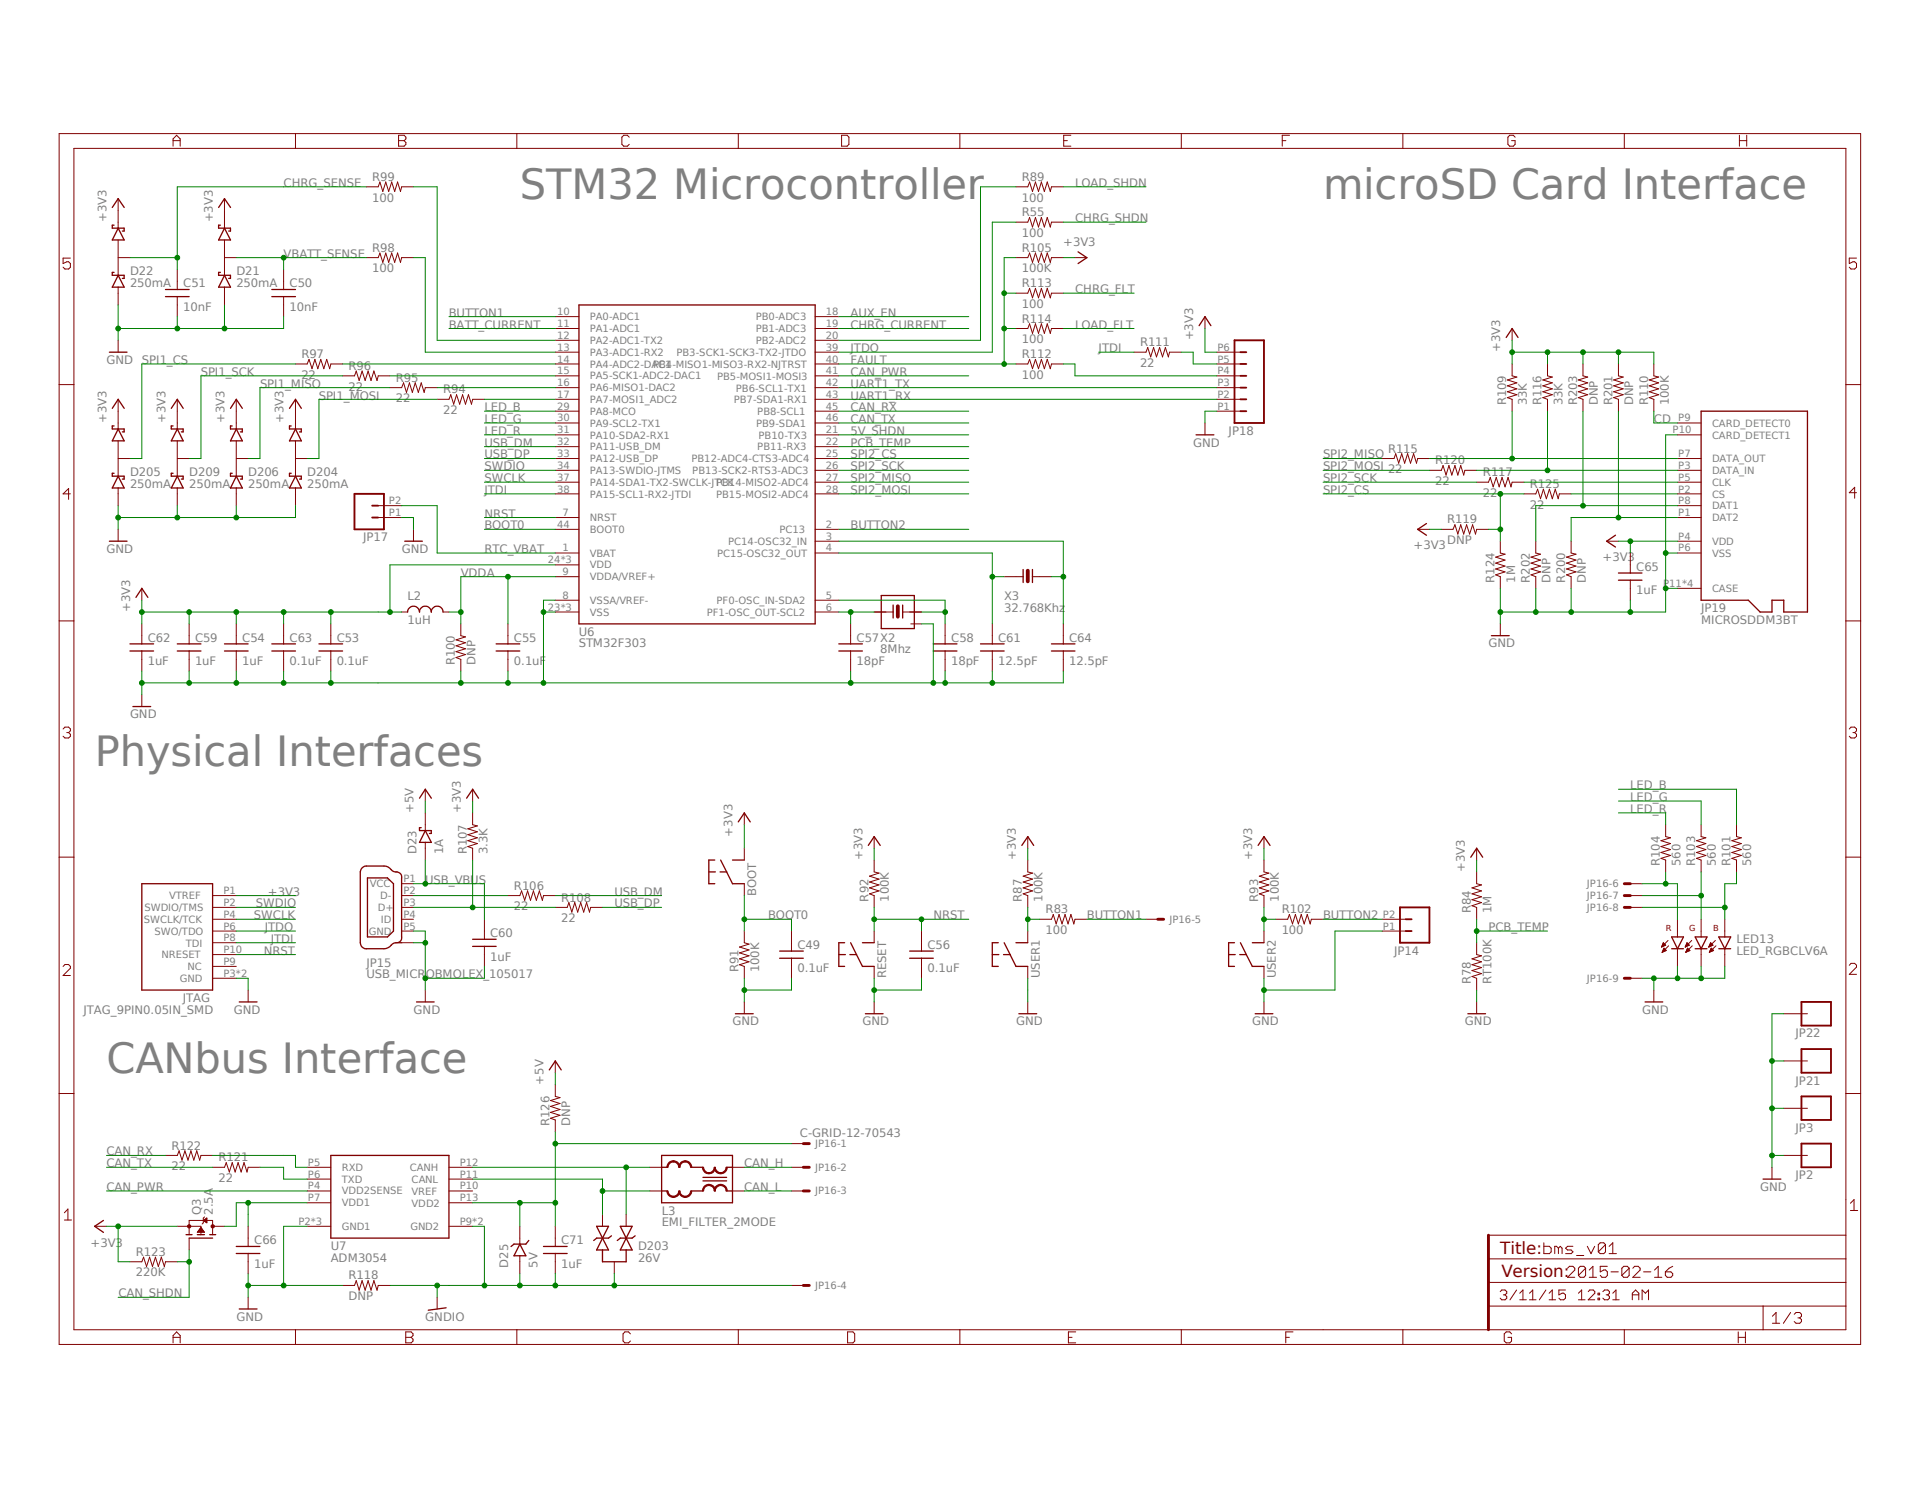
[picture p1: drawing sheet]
<svg xmlns="http://www.w3.org/2000/svg" width="279mm" height="216mm" viewBox="0 0 279 216" stroke-linecap="round" stroke-linejoin="round" font-family="sans-serif">
<defs><g id="words">
<g font-size="6" fill="#808080">
<text x="75.4" y="28.8">STM32 Microcontroller</text>
<text x="191.7" y="28.8">microSD Card Interface</text>
<text x="13.7" y="111">Physical Interfaces</text>
<text x="15.4" y="155.4">CANbus Interface</text>
</g>
<g font-size="2.4" fill="#800000">
<text x="217.4" y="181.6">Title:</text>
<text x="217.6" y="185.1">Version:</text>
</g>
<g font-size="1.7" fill="#808080">
<text x="41.1" y="27.1">CHRG_SENSE</text>
<text x="53.9" y="29.2">100</text>
<text x="53.9" y="26.2">R99</text>
<text x="148.1" y="29.2">100</text>
<text x="148.1" y="26.2">R89</text>
<text x="155.8" y="27.1">LOAD_SHDN</text>
<text x="15.4" y="32.2" transform="rotate(-90 15.4 32.2)">+3V3</text>
<text x="30.8" y="32.2" transform="rotate(-90 30.8 32.2)">+3V3</text>
<text x="148.1" y="34.3">100</text>
<text x="148.1" y="31.4">R55</text>
<text x="154.1" y="35.6">+3V3</text>
<text x="155.8" y="32.2">CHRG_SHDN</text>
<text x="18.8" y="41.6">250mA</text>
<text x="18.8" y="39.9">D22</text>
<text x="26.6" y="41.6">C51</text>
<text x="34.3" y="41.6">250mA</text>
<text x="34.3" y="39.9">D21</text>
<text x="41.1" y="37.3">VBATT_SENSE</text>
<text x="41.9" y="41.6">C50</text>
<text x="53.9" y="39.5">100</text>
<text x="53.9" y="36.5">R98</text>
<text x="148.1" y="39.5">100K</text>
<text x="148.1" y="41.6">R113</text>
<text x="148.1" y="36.5">R105</text>
<text x="26.6" y="45.1">10nF</text>
<text x="41.9" y="45.1">10nF</text>
<text x="65.1" y="45.9">BUTTON1</text>
<text x="65.1" y="47.6">BATT_CURRENT</text>
<text x="123.3" y="45.9">AUX_EN</text>
<text x="123.3" y="47.6">CHRG_CURRENT</text>
<text x="148.1" y="44.6">100</text>
<text x="148.1" y="46.7">R114</text>
<text x="155.8" y="42.5">CHRG_FLT</text>
<text x="155.8" y="47.6">LOAD_FLT</text>
<text x="15.4" y="52.7">GND</text>
<text x="20.6" y="52.7">SPI1_CS</text>
<text x="43.7" y="51.9">R97</text>
<text x="50.5" y="53.6">R96</text>
<text x="123.3" y="51.1">JTDO</text>
<text x="123.3" y="52.7">FAULT</text>
<text x="148.1" y="49.7">100</text>
<text x="148.1" y="51.9">R112</text>
<text x="159.2" y="51.1">JTDI</text>
<text x="165.2" y="53.2">22</text>
<text x="165.2" y="50.2">R111</text>
<text x="172.9" y="49.3" transform="rotate(-90 172.9 49.3)">+3V3</text>
<text x="217.4" y="51.1" transform="rotate(-90 217.4 51.1)">+3V3</text>
<text x="29.1" y="54.4">SPI1_SCK</text>
<text x="37.7" y="56.2">SPI1_MISO</text>
<text x="43.7" y="54.9">22</text>
<text x="46.2" y="57.9">SPI1_MOSI</text>
<text x="50.5" y="56.6">22</text>
<text x="57.4" y="58.3">22</text>
<text x="57.4" y="55.3">R95</text>
<text x="64.2" y="57">R94</text>
<text x="70.2" y="59.6">LED_B</text>
<text x="123.3" y="54.4">CAN_PWR</text>
<text x="123.3" y="59.6">CAN_RX</text>
<text x="123.3" y="57.9">UART1_RX</text>
<text x="123.3" y="56.2">UART1_TX</text>
<text x="148.1" y="54.9">100</text>
<text x="218.3" y="58.7" transform="rotate(-90 218.3 58.7)">R109</text>
<text x="221.3" y="58.7" transform="rotate(-90 221.3 58.7)">33K</text>
<text x="223.4" y="58.7" transform="rotate(-90 223.4 58.7)">R116</text>
<text x="226.4" y="58.7" transform="rotate(-90 226.4 58.7)">33K</text>
<text x="228.6" y="58.7" transform="rotate(-90 228.6 58.7)">R203</text>
<text x="231.5" y="58.7" transform="rotate(-90 231.5 58.7)">DNP</text>
<text x="233.7" y="58.7" transform="rotate(-90 233.7 58.7)">R201</text>
<text x="236.7" y="58.7" transform="rotate(-90 236.7 58.7)">DNP</text>
<text x="238.8" y="58.7" transform="rotate(-90 238.8 58.7)">R110</text>
<text x="241.8" y="58.7" transform="rotate(-90 241.8 58.7)">100K</text>
<text x="15.4" y="61.3" transform="rotate(-90 15.4 61.3)">+3V3</text>
<text x="24" y="61.3" transform="rotate(-90 24 61.3)">+3V3</text>
<text x="32.5" y="61.3" transform="rotate(-90 32.5 61.3)">+3V3</text>
<text x="41.1" y="61.3" transform="rotate(-90 41.1 61.3)">+3V3</text>
<text x="64.2" y="60">22</text>
<text x="70.2" y="61.3">LED_G</text>
<text x="70.2" y="63">LED_R</text>
<text x="70.2" y="64.7">USB_DM</text>
<text x="123.3" y="61.3">CAN_TX</text>
<text x="123.3" y="64.7">PCB_TEMP</text>
<text x="123.3" y="63">5V_SHDN</text>
<text x="172.9" y="64.7">GND</text>
<text x="178.1" y="63">JP18</text>
<text x="201.2" y="65.6">R115</text>
<text x="239.7" y="61.3">CD</text>
<text x="18.8" y="70.7">250mA</text>
<text x="18.8" y="69">D205</text>
<text x="27.4" y="70.7">250mA</text>
<text x="27.4" y="69">D209</text>
<text x="36" y="70.7">250mA</text>
<text x="36" y="69">D206</text>
<text x="44.5" y="70.7">250mA</text>
<text x="44.5" y="69">D204</text>
<text x="70.2" y="68.2">SWDIO</text>
<text x="70.2" y="69.8">SWCLK</text>
<text x="70.2" y="71.6">JTDI</text>
<text x="70.2" y="66.4">USB_DP</text>
<text x="123.3" y="66.4">SPI2_CS</text>
<text x="123.3" y="68.2">SPI2_SCK</text>
<text x="123.3" y="69.8">SPI2_MISO</text>
<text x="123.3" y="71.6">SPI2_MOSI</text>
<text x="191.7" y="71.6">SPI2_CS</text>
<text x="191.7" y="69.8">SPI2_SCK</text>
<text x="191.7" y="66.4">SPI2_MISO</text>
<text x="191.7" y="68.2">SPI2_MOSI 22</text>
<text x="208" y="70.3">22</text>
<text x="208" y="67.3">R120</text>
<text x="214.9" y="72">22</text>
<text x="214.9" y="69">R117</text>
<text x="221.7" y="70.7">R125</text>
<text x="70.2" y="75">NRST</text>
<text x="70.2" y="76.7">BOOT0</text>
<text x="123.3" y="76.7">BUTTON2</text>
<text x="209.7" y="75.9">R119</text>
<text x="221.7" y="73.7">22</text>
<text x="15.4" y="80.1">GND</text>
<text x="52.6" y="78.4">JP17</text>
<text x="58.2" y="80.1">GND</text>
<text x="66.8" y="83.5">VDDA</text>
<text x="70.2" y="80.1">RTC_VBAT</text>
<text x="204.9" y="79.6">+3V3</text>
<text x="209.7" y="78.9">DNP</text>
<text x="232.2" y="81.3">+3V3</text>
<text x="237.1" y="82.7">C65</text>
<text x="18.8" y="88.7" transform="rotate(-90 18.8 88.7)">+3V3</text>
<text x="59.1" y="87">L2</text>
<text x="145.5" y="88.7">32.768Khz</text>
<text x="145.5" y="87">X3</text>
<text x="216.6" y="84.4" transform="rotate(-90 216.6 84.4)">R124</text>
<text x="219.6" y="84.4" transform="rotate(-90 219.6 84.4)">1M</text>
<text x="221.7" y="84.4" transform="rotate(-90 221.7 84.4)">R202</text>
<text x="224.7" y="84.4" transform="rotate(-90 224.7 84.4)">DNP</text>
<text x="226.8" y="84.4" transform="rotate(-90 226.8 84.4)">R200</text>
<text x="229.8" y="84.4" transform="rotate(-90 229.8 84.4)">DNP</text>
<text x="237.1" y="86.1">1uF</text>
<text x="246.5" y="88.7">JP19</text>
<text x="21.4" y="93">C62</text>
<text x="28.3" y="93">C59</text>
<text x="35.1" y="93">C54</text>
<text x="41.9" y="93">C63</text>
<text x="48.8" y="93">C53</text>
<text x="59.1" y="90.4">1uH</text>
<text x="74.5" y="93">C55</text>
<text x="83.9" y="93.8">STM32F303</text>
<text x="83.9" y="92.1">U6</text>
<text x="124.1" y="93">C57X2</text>
<text x="127.6" y="94.7">8Mhz</text>
<text x="137.8" y="93">C58</text>
<text x="144.7" y="93">C61</text>
<text x="154.9" y="93">C64</text>
<text x="215.7" y="93.8">GND</text>
<text x="246.5" y="90.4">MICROSDDM3BT</text>
<text x="21.4" y="96.4">1uF</text>
<text x="28.3" y="96.4">1uF</text>
<text x="35.1" y="96.4">1uF</text>
<text x="41.9" y="96.4">0.1uF</text>
<text x="48.8" y="96.4">0.1uF</text>
<text x="65.9" y="96.4" transform="rotate(-90 65.9 96.4)">R100</text>
<text x="68.9" y="96.4" transform="rotate(-90 68.9 96.4)">DNP</text>
<text x="74.5" y="96.4">0.1uF</text>
<text x="124.1" y="96.4">18pF</text>
<text x="137.8" y="96.4">18pF</text>
<text x="144.7" y="96.4">12.5pF</text>
<text x="154.9" y="96.4">12.5pF</text>
<text x="18.8" y="104.1">GND</text>
<text x="59.9" y="117.8" transform="rotate(-90 59.9 117.8)">+5V</text>
<text x="66.8" y="117.8" transform="rotate(-90 66.8 117.8)">+3V3</text>
<text x="236.3" y="114.4">LED_B</text>
<text x="236.3" y="116.1">LED_G</text>
<text x="236.3" y="117.8">LED_R</text>
<text x="60.4" y="123.8" transform="rotate(-90 60.4 123.8)">D23</text>
<text x="64.2" y="123.8" transform="rotate(-90 64.2 123.8)">1A</text>
<text x="67.6" y="123.8" transform="rotate(-90 67.6 123.8)">R107</text>
<text x="70.6" y="123.8" transform="rotate(-90 70.6 123.8)">3.3K</text>
<text x="106.2" y="121.2" transform="rotate(-90 106.2 121.2)">+3V3</text>
<text x="125" y="124.6" transform="rotate(-90 125 124.6)">+3V3</text>
<text x="147.2" y="124.6" transform="rotate(-90 147.2 124.6)">+3V3</text>
<text x="181.5" y="124.6" transform="rotate(-90 181.5 124.6)">+3V3</text>
<text x="240.5" y="125.5" transform="rotate(-90 240.5 125.5)">R104</text>
<text x="243.5" y="125.5" transform="rotate(-90 243.5 125.5)">560</text>
<text x="245.7" y="125.5" transform="rotate(-90 245.7 125.5)">R103</text>
<text x="248.7" y="125.5" transform="rotate(-90 248.7 125.5)">560</text>
<text x="250.8" y="125.5" transform="rotate(-90 250.8 125.5)">R101</text>
<text x="253.8" y="125.5" transform="rotate(-90 253.8 125.5)">560</text>
<text x="37.1" y="131.5">SWDIO</text>
<text x="38.8" y="129.8">+3V3</text>
<text x="61.6" y="128.1">USB_VBUS</text>
<text x="74.5" y="131.9">22</text>
<text x="74.5" y="128.9">R106</text>
<text x="81.3" y="130.6">R108</text>
<text x="89" y="129.8">USB_DM</text>
<text x="89" y="131.5">USB_DP</text>
<text x="109.6" y="129.8" transform="rotate(-90 109.6 129.8)">BOOT</text>
<text x="125.8" y="130.6" transform="rotate(-90 125.8 130.6)">R92</text>
<text x="128.8" y="130.6" transform="rotate(-90 128.8 130.6)">100K</text>
<text x="148.1" y="130.6" transform="rotate(-90 148.1 130.6)">R87</text>
<text x="151.1" y="130.6" transform="rotate(-90 151.1 130.6)">100K</text>
<text x="182.3" y="130.6" transform="rotate(-90 182.3 130.6)">R93</text>
<text x="185.3" y="130.6" transform="rotate(-90 185.3 130.6)">100K</text>
<text x="212.3" y="126.4" transform="rotate(-90 212.3 126.4)">+3V3</text>
<text x="36.8" y="133.2">SWCLK</text>
<text x="38.4" y="134.9">JTDO</text>
<text x="39.2" y="136.6">JTDI</text>
<text x="71.1" y="135.7">C60</text>
<text x="81.3" y="133.6">22</text>
<text x="111.3" y="133.2">BOOT0</text>
<text x="115.6" y="137.5">C49</text>
<text x="134.4" y="137.5">C56</text>
<text x="135.3" y="133.2">NRST</text>
<text x="151.5" y="135.3">100</text>
<text x="151.5" y="132.3">R83</text>
<text x="157.5" y="133.2">BUTTON1</text>
<text x="185.7" y="135.3">100</text>
<text x="185.7" y="132.3">R102</text>
<text x="191.7" y="133.2">BUTTON2</text>
<text x="213.2" y="132.3" transform="rotate(-90 213.2 132.3)">R84</text>
<text x="215.7" y="134.9">PCB_TEMP</text>
<text x="216.2" y="132.3" transform="rotate(-90 216.2 132.3)">1M</text>
<text x="251.7" y="136.6">LED13</text>
<text x="38.2" y="138.3">NRST</text>
<text x="53.1" y="141.7">USB_MICROBMOLEX_105017</text>
<text x="53.1" y="140">JP15</text>
<text x="71.1" y="139.2">1uF</text>
<text x="107" y="140.9" transform="rotate(-90 107 140.9)">R91</text>
<text x="110" y="140.9" transform="rotate(-90 110 140.9)">100K</text>
<text x="115.6" y="140.9">0.1uF</text>
<text x="128.4" y="141.7" transform="rotate(-90 128.4 141.7)">RESET</text>
<text x="134.4" y="140.9">0.1uF</text>
<text x="150.7" y="141.7" transform="rotate(-90 150.7 141.7)">USER1</text>
<text x="184.9" y="141.7" transform="rotate(-90 184.9 141.7)">USER2</text>
<text x="202" y="138.3">JP14</text>
<text x="213.2" y="142.6" transform="rotate(-90 213.2 142.6)">R78</text>
<text x="216.2" y="142.6" transform="rotate(-90 216.2 142.6)">RT100K</text>
<text x="251.7" y="138.3">LED_RGBCLV6A</text>
<text x="12.1" y="146.9">JTAG_9PIN0.05IN_SMD</text>
<text x="26.5" y="145.2">JTAG</text>
<text x="33.9" y="146.9">GND</text>
<text x="59.9" y="146.9">GND</text>
<text x="106.2" y="148.6">GND</text>
<text x="125" y="148.6">GND</text>
<text x="147.3" y="148.6">GND</text>
<text x="181.5" y="148.6">GND</text>
<text x="212.3" y="148.6">GND</text>
<text x="238" y="146.9">GND</text>
<text x="260.2" y="150.3">JP22</text>
<text x="78.8" y="157.2" transform="rotate(-90 78.8 157.2)">+5V</text>
<text x="260.2" y="157.2">JP21</text>
<text x="15.4" y="167.4">CAN_RX</text>
<text x="24.8" y="166.6">R122</text>
<text x="79.6" y="163.2" transform="rotate(-90 79.6 163.2)">R126</text>
<text x="82.6" y="163.2" transform="rotate(-90 82.6 163.2)">DNP</text>
<text x="115.9" y="164.8">C-GRID-12-70543</text>
<text x="260.2" y="164">JP3</text>
<text x="15.4" y="172.5">CAN_PWR</text>
<text x="15.4" y="169.2">CAN_TX</text>
<text x="24.8" y="169.6">22</text>
<text x="31.7" y="171.3">22</text>
<text x="31.7" y="168.3">R121</text>
<text x="107.8" y="169.2">CAN_H</text>
<text x="107.8" y="172.5">CAN_L</text>
<text x="255.1" y="172.5">GND</text>
<text x="260.2" y="170.8">JP2</text>
<text x="29.1" y="176" transform="rotate(-90 29.1 176)">Q3</text>
<text x="30.8" y="176" transform="rotate(-90 30.8 176)">2.5A</text>
<text x="95.9" y="177.7">EMI_FILTER_2MODE</text>
<text x="95.9" y="176">L3</text>
<text x="13.1" y="180.6">+3V3</text>
<text x="19.7" y="185">220K</text>
<text x="19.7" y="182">R123</text>
<text x="36.8" y="183.7">1uF</text>
<text x="36.8" y="180.3">C66</text>
<text x="47.9" y="182.8">ADM3054</text>
<text x="47.9" y="181.1">U7</text>
<text x="50.5" y="185.4">R118</text>
<text x="73.6" y="183.7" transform="rotate(-90 73.6 183.7)">D25</text>
<text x="77.9" y="183.7" transform="rotate(-90 77.9 183.7)">5V</text>
<text x="81.3" y="183.7">1uF</text>
<text x="81.3" y="180.3">C71</text>
<text x="92.5" y="182.8">26V</text>
<text x="92.5" y="181.1">D203</text>
<text x="17.1" y="188">CAN_SHDN</text>
<text x="34.3" y="191.4">GND</text>
<text x="50.5" y="188.4">DNP</text>
<text x="61.6" y="191.4">GNDIO</text>
</g>
<g font-size="1.4" fill="#808080">
<text x="80.7" y="45.7">10</text>
<text x="80.7" y="47.4">11</text>
<text x="85.5" y="46.4">PA0-ADC1</text>
<text x="109.5" y="46.4">PB0-ADC3</text>
<text x="119.7" y="45.7">18</text>
<text x="119.7" y="47.4">19</text>
<text x="80.7" y="49.1">12</text>
<text x="80.7" y="50.8">13</text>
<text x="80.7" y="52.5">14</text>
<text x="85.5" y="48.1">PA1-ADC1</text>
<text x="85.5" y="49.8">PA2-ADC1-TX2</text>
<text x="85.5" y="51.6">PA3-ADC1-RX2</text>
<text x="85.5" y="53.3">PA4-ADC2-DAC1</text>
<text x="94.6" y="53.3">PB4-MISO1-MISO3-RX2-NJTRST</text>
<text x="98" y="51.6">PB3-SCK1-SCK3-TX2-JTDO</text>
<text x="109.5" y="48.1">PB1-ADC3</text>
<text x="109.5" y="49.8">PB2-ADC2</text>
<text x="119.7" y="49.1">20</text>
<text x="119.7" y="50.8">39</text>
<text x="119.7" y="52.5">40</text>
<text x="176.4" y="52.5">P5</text>
<text x="176.4" y="50.8">P6</text>
<text x="80.7" y="54.2">15</text>
<text x="80.7" y="55.9">16</text>
<text x="80.7" y="59.4">29</text>
<text x="80.7" y="57.6">17</text>
<text x="85.5" y="55">PA5-SCK1-ADC2-DAC1</text>
<text x="85.5" y="56.7">PA6-MISO1-DAC2</text>
<text x="85.5" y="58.4">PA7-MOSI1_ADC2</text>
<text x="103.9" y="55">PB5-MOSI1-MOSI3</text>
<text x="106.3" y="58.4">PB7-SDA1-RX1</text>
<text x="106.6" y="56.7">PB6-SCL1-TX1</text>
<text x="119.7" y="54.2">41</text>
<text x="119.7" y="55.9">42</text>
<text x="119.7" y="57.6">43</text>
<text x="119.7" y="59.4">45</text>
<text x="176.4" y="59.4">P1</text>
<text x="176.4" y="57.6">P2</text>
<text x="176.4" y="55.9">P3</text>
<text x="176.4" y="54.2">P4</text>
<text x="80.7" y="61.1">30</text>
<text x="80.7" y="62.8">31</text>
<text x="80.7" y="64.5">32</text>
<text x="85.5" y="61.8">PA9-SCL2-TX1</text>
<text x="85.5" y="60.1">PA8-MCO</text>
<text x="85.5" y="63.5">PA10-SDA2-RX1</text>
<text x="85.5" y="65.3">PA11-USB_DM</text>
<text x="109.6" y="61.8">PB9-SDA1</text>
<text x="109.7" y="60.1">PB8-SCL1</text>
<text x="109.7" y="65.3">PB11-RX3</text>
<text x="109.9" y="63.5">PB10-TX3</text>
<text x="119.7" y="61.1">46</text>
<text x="119.7" y="64.5">22</text>
<text x="119.7" y="62.8">21</text>
<text x="242.4" y="62.8">P10</text>
<text x="243.2" y="61.1">P9</text>
<text x="248.1" y="63.5">CARD_DETECT1</text>
<text x="248.1" y="61.8">CARD_DETECT0</text>
<text x="80.7" y="66.2">33</text>
<text x="80.7" y="67.9">34</text>
<text x="80.7" y="69.6">37</text>
<text x="80.7" y="71.4">38</text>
<text x="85.5" y="67">PA12-USB_DP</text>
<text x="85.5" y="68.7">PA13-SWDIO-JTMS</text>
<text x="85.5" y="70.4">PA14-SDA1-TX2-SWCLK-JTCK</text>
<text x="100.2" y="67">PB12-ADC4-CTS3-ADC4</text>
<text x="100.3" y="68.7">PB13-SCK2-RTS3-ADC3</text>
<text x="103.8" y="70.4">PB14-MISO2-ADC4</text>
<text x="119.7" y="69.6">27</text>
<text x="119.7" y="71.4">28</text>
<text x="119.7" y="67.9">26</text>
<text x="119.7" y="66.2">25</text>
<text x="243.2" y="71.4">P2</text>
<text x="243.2" y="67.9">P3</text>
<text x="243.2" y="69.6">P5</text>
<text x="243.2" y="66.2">P7</text>
<text x="248.1" y="68.7">DATA_IN</text>
<text x="248.1" y="70.4">CLK</text>
<text x="248.1" y="67">DATA_OUT</text>
<text x="56.4" y="74.8">P1</text>
<text x="56.4" y="73.1">P2</text>
<text x="80.7" y="76.5">44</text>
<text x="81.5" y="74.8">7</text>
<text x="85.5" y="75.5">NRST</text>
<text x="85.5" y="72.1">PA15-SCL1-RX2-JTDI</text>
<text x="85.5" y="77.2">BOOT0</text>
<text x="103.8" y="72.1">PB15-MOSI2-ADC4</text>
<text x="113" y="77.3">PC13</text>
<text x="119.7" y="76.5">2</text>
<text x="243.2" y="74.8">P1</text>
<text x="243.2" y="73.1">P8</text>
<text x="248.1" y="75.5">DAT2</text>
<text x="248.1" y="72.1">CS</text>
<text x="248.1" y="73.8">DAT1</text>
<text x="79.4" y="81.6">24*3</text>
<text x="81.5" y="79.9">1</text>
<text x="81.5" y="83.3">9</text>
<text x="85.5" y="80.6">VBAT</text>
<text x="85.5" y="82.4">VDD</text>
<text x="103.9" y="80.7">PC15-OSC32_OUT</text>
<text x="105.5" y="78.9">PC14-OSC32_IN</text>
<text x="119.7" y="78.2">3</text>
<text x="119.7" y="79.9">4</text>
<text x="243.2" y="78.2">P4</text>
<text x="243.2" y="79.9">P6</text>
<text x="248.1" y="78.9">VDD</text>
<text x="248.1" y="80.6">VSS</text>
<text x="79.4" y="88.5">23*3</text>
<text x="81.5" y="86.8">8</text>
<text x="85.5" y="87.5">VSSA/VREF-</text>
<text x="85.5" y="84.1">VDDA/VREF+</text>
<text x="85.5" y="89.2">VSS</text>
<text x="102.4" y="89.2">PF1-OSC_OUT-SCL2</text>
<text x="103.8" y="87.5">PF0-OSC_IN-SDA2</text>
<text x="119.7" y="86.8">5</text>
<text x="119.7" y="88.5">6</text>
<text x="241" y="85.1">P11*4</text>
<text x="248.1" y="85.8">CASE</text>
<text x="24.5" y="130.3">VTREF</text>
<text x="32.4" y="129.5">P1</text>
<text x="32.4" y="131.3">P2</text>
<text x="53.6" y="128.6">VCC</text>
<text x="55.1" y="130.3">D-</text>
<text x="58.5" y="127.8">P1</text>
<text x="58.5" y="129.5">P2</text>
<text x="58.5" y="131.3">P3</text>
<text x="230" y="128.6">JP16-6</text>
<text x="230" y="130.3">JP16-7</text>
<text x="20.8" y="133.7">SWCLK/TCK</text>
<text x="20.9" y="132">SWDIO/TMS</text>
<text x="22.4" y="135.4">SWO/TDO</text>
<text x="26.9" y="137.2">TDI</text>
<text x="32.4" y="136.4">P8</text>
<text x="32.4" y="134.7">P6</text>
<text x="32.4" y="133">P4</text>
<text x="53.5" y="135.5">GND</text>
<text x="54.8" y="132">D+</text>
<text x="55.2" y="133.7">ID</text>
<text x="58.5" y="133">P4</text>
<text x="58.5" y="134.7">P5</text>
<text x="169.5" y="133.7">JP16-5</text>
<text x="200.4" y="134.7">P1</text>
<text x="200.4" y="133">P2</text>
<text x="230" y="132">JP16-8</text>
<text x="23.4" y="138.9">NRESET</text>
<text x="26.1" y="142.3">GND</text>
<text x="27.2" y="140.6">NC</text>
<text x="32.4" y="141.5">P3*2</text>
<text x="32.4" y="139.8">P9</text>
<text x="32.4" y="138.1">P10</text>
<text x="230" y="142.3">JP16-9</text>
<text x="118.1" y="166.3">JP16-1</text>
<text x="44.6" y="170.6">P6</text>
<text x="44.6" y="168.9">P5</text>
<text x="44.6" y="172.3">P4</text>
<text x="49.5" y="171.4">TXD</text>
<text x="49.5" y="169.7">RXD</text>
<text x="49.5" y="173.1">VDD2SENSE</text>
<text x="59.4" y="169.7">CANH</text>
<text x="59.7" y="171.4">CANL</text>
<text x="59.7" y="173.1">VREF</text>
<text x="66.6" y="170.6">P11</text>
<text x="66.6" y="168.9">P12</text>
<text x="66.6" y="172.3">P10</text>
<text x="118.1" y="169.7">JP16-2</text>
<text x="118.1" y="173.1">JP16-3</text>
<text x="43.2" y="177.5">P2*3</text>
<text x="44.6" y="174.1">P7</text>
<text x="49.5" y="178.2">GND1</text>
<text x="49.5" y="174.8">VDD1</text>
<text x="59.5" y="178.2">GND2</text>
<text x="59.7" y="174.8">VDD2</text>
<text x="66.6" y="177.5">P9*2</text>
<text x="66.6" y="174.1">P13</text>
<text x="118.1" y="186.8">JP16-4</text>
</g>
<g font-size="1.2" fill="#800000">
<text x="241.4" y="134.9">R</text>
<text x="244.8" y="134.9">G</text>
<text x="248.3" y="134.9">B</text>
</g>
</g></defs>
<g fill="none" stroke="#800000" stroke-width=".14">
<path d="M218.4 55l1.4 .5-1.4 .4 1.4 .4-1.4 .5 1.4 .4-1.4 .4 .7 .3M219.1 47.6v1.7M219.1 52.7v1.8l.7 .1-1.4 .5M219.1 57.9v1.7M223.6 55l1.4 .5-1.4 .4 1.4 .4-1.4 .5 1.4 .4-1.4 .4 .7 .3v1.7M224.3 52.7v1.8l.7 .1-1.4 .5M228.7 55l1.4 .5-1.4 .4 1.4 .4-1.4 .5 1.4 .4-1.4 .4 .7 .3v1.7M229.4 52.7v1.8l.7 .1-1.4 .5M233.8 55l1.4 .5-1.4 .4 1.4 .4-1.4 .5 1.4 .4-1.4 .4 .7 .3v1.7M234.5 52.7v1.8l.7 .1-1.4 .5M239 55l1.4 .5-1.4 .4 1.4 .4-1.4 .5 1.4 .4-1.4 .4 .7 .3M239.7 52.7v1.8l.7 .1-1.4 .5"/>
<path d="M239.7 57.9v1.7M59.9 76.7v1.7M200.3 66.4h1.7l.3-.7 .4 1.4 .4-1.4 .5 1.4M204 65.7l.4 1.4 .5-1.4M204 65.7l-.5 1.4M204.8 65.7l.5 1.4 .1-.7h1.8M205.4 76.7h1.8M207.2 68.1h1.7l.2-.6 .5 1.3 .4-1.3 .4 1.3 .4-1.3 .5 1.3 .4-1.3 .4 1.3 .2-.7M212.3 68.1h1.7M212.5 76l.5 1.4M212.5 76l-.4 1.4-.4-1.4-.4 1.4-.5-1.4-.2 .7h-1.7M213.4 76l.4 1.4 .2-.7h1.7"/>
<path d="M213.4 76l-.4 1.4M214 69.9h1.7l.3-.7 .4 1.3 .4-1.3 .5 1.3 .4-1.3 .4 1.3 .5-1.3 .4 1.3 .1-.6M217.4 78.4v1.7l.7 .2M219.1 69.9h1.7M222.6 78.4v1.7l.7 .2M222.8 70.9l.5 1.4 .4-1.4M222.8 70.9l-.2 .7h-1.8M223.7 70.9l.4 1.4M224.5 70.9l.5 1.4 .4-1.4 .4 1.4 .2-.7h1.7M224.5 70.9l-.4 1.4M227.7 78.4v1.7l.7 .2M232.8 78.4h1.7"/>
<path d="M243.1 75h3.4M243.1 71.6h3.4M243.1 68.1h3.4M243.1 78.4h3.4M243.1 69.9h3.4M243.1 66.4h3.4M243.1 73.3h3.4M243.1 63h3.4M243.1 61.3h3.4M20.6 85.3v1.7M20.6 90.4v2.9M20.6 94.3v2.9"/>
<path d="M27.4 90.4v2.9M27.4 94.3v2.9M34.2 90.4v2.9M34.2 94.3v2.9M41.1 90.4v2.9M41.1 94.3v2.9M47.9 90.4v2.9M47.9 94.3v2.9M123.3 90.4v2.9M123.3 94.3v2.9M137 90.4v2.9M137 94.3v2.9"/>
<path d="M217.4 83.6v1.7M217.4 90.4v1.7M218.1 80.3l-1.4 .4 1.4 .4-1.4 .5 1.4 .4-1.4 .4 1.4 .5-1.4 .4 .7 .3M222.6 83.6v1.7M223.3 80.3l-1.4 .4 1.4 .4-1.4 .5 1.4 .4-1.4 .4 1.4 .5-1.4 .4 .7 .3M227.7 83.6v1.7M228.4 80.3l-1.4 .4 1.4 .4-1.4 .5 1.4 .4-1.4 .4 1.4 .5-1.4 .4 .7 .3M236.3 80.1v2.9M236.3 84.1v2.9M243.1 80.1h3.4M243.1 85.3h3.4M20.6 100.7v1.7"/>
<path d="M61.6 114.4v1.7M68.5 117.8v1.7l.7 .2-1.4 .4 1.4 .4-1.4 .4 1.4 .5-1.4 .4 1.4 .4-1.4 .5 .7 .2M68.5 114.4v1.7M107.9 117.8v1.7M241.4 119.5v1.7l.7 .2-1.4 .4 1.4 .4-1.4 .5 1.4 .4-1.4 .4M246.5 119.5v1.7l.7 .2-1.3 .4 1.3 .4-1.3 .5 1.3 .4-1.3 .4M251.7 119.5v1.7l.7 .2-1.4 .4 1.4 .4-1.4 .5 1.4 .4-1.4 .4M30.8 129.8h3.4M30.8 138.3h3.4M30.8 136.6h3.4M30.8 134.9h3.4M30.8 133.2h3.4"/>
<path d="M30.8 131.5h3.4M68.5 122.9v1.7M70.2 133.2v2.9M70.2 137.1v2.9M73.6 129.8h1.7l.3-.7 .4 1.4 .5-1.4 .4 1.4 .4-1.4 .4 1.4M78.2 129.1l.4 1.4M78.2 129.1l-.5 1.4M80.5 129.8h-1.7l-.2 .7M80.5 131.5h1.7l.3-.7 .4 1.4 .4-1.4 .4 1.4 .5-1.4 .4 1.4 .4-1.4 .4 1.4 .2-.7M85.6 131.5h1.7M107.9 122.9v1.7M107.9 128v1.8"/>
<path d="M107.9 134.9v1.7l.7 .2-1.4 .4 1.4 .5-1.4 .4 1.4 .4-1.4 .4 1.4 .5-1.4 .4 .7 .2v1.7M114.7 134.9v2.9M114.7 138.9v2.8M126.7 121.2v1.7M126.7 124.6v1.7l.7 .2-1.4 .5 1.4 .4-1.4 .4 1.4 .4-1.4 .5 1.4 .4-1.4 .4 .7 .3v1.7M126.7 134.9v1.7M133.5 134.9v2.9M133.5 138.9v2.8M183.2 121.2v1.7M186.9 132.5l.4 1.4 .4-1.4M186.9 132.5l-.3 .7h-1.7M187.7 132.5l.5 1.4"/>
<path d="M191.7 133.2h-1.7l-.1 .7-.5-1.4-.4 1.4-.4-1.4-.4 1.4M200.3 134.9h3.4M200.3 133.2h3.4M240.7 123.5l1.4 .5M240.8 137.2h.1M240.8 137.1h.2M240.8 137h.4M240.9 138h.1M240.9 137h.4M240.9 136.9h.4M240.9 137.9h.2M240.9 136.8h.4"/>
<path d="M240.9 137.8h.3M241 137.8h.4M241 136.8h.2M241 136.7h.1M241 137.7h.4M241 137.6h.4M241 136.6h.1M241.1 137.6h.2M241.1 137.5h.1M241.1 137.4h.1M241.2 137.4l.3 .3-.6 .3zM241.4 137l-.4-.4-.2 .6"/>
<path d="M241.4 137l-.6 .2M241.7 136.3l-.9 .9M241.8 137l-.9 1M242.1 123.9l-1.4 .5 .7 .2v1.7M243.1 133.2v2.6M243.1 137.5v2.5M244.2 137.2h.1M244.2 137.1h.2M244.3 137h.3M244.3 137h.5M244.3 138h.1M244.3 137.9h.2"/>
<path d="M244.3 136.9h.5M244.4 136.8h.3M244.4 137.8h.2M244.4 137.8h.4M244.4 136.8h.2M244.4 136.7h.2M244.4 137.7h.4M244.4 137.6h.4M244.5 136.6h.1M244.5 137.6h.2M244.5 137.5h.1M244.5 137.4h.1"/>
<path d="M244.6 137.4l.3 .3-.6 .3zM244.8 137l-.3-.4-.3 .6M244.8 137l-.6 .2M245.2 136.3l-1 .9M245.2 137l-.9 1M245.9 123.5l1.3 .5M246.5 124.6v1.7M246.5 133.2v2.6M246.5 137.5v2.5M247.2 123.9l-1.3 .5 .6 .2M247.6 137.2h.1M247.7 137.1h.1"/>
<path d="M247.7 137h.3M247.7 137h.5M247.7 138h.1M247.7 137.9h.2M247.8 136.9h.4M247.8 137.8h.3M247.8 136.8h.3M247.8 137.8h.4M247.8 137.7h.5M247.9 136.7h.1M247.9 136.6h.1M247.9 137.6h.3"/>
<path d="M247.9 137.6h.2M247.9 137.5h.2M248 137.4h.1M248 137.4l.3 .3-.6 .3zM248.3 137l-.4-.4-.3 .6M248.3 137l-.7 .2M248.6 136.3l-1 .9M248.7 137l-1 1M250 133.2v2.6M250 137.5v2.5M251 123.5l1.4 .5M252.4 123.9l-1.4 .5 .7 .2v1.7"/>
<path d="M30.8 141.7h3.4M30.8 140h3.4M36 143.5v1.7M61.6 143.5v1.7M107.9 145.2v1.7M126.7 140v1.7M126.7 145.2v1.7M183.2 145.2v1.7M239.7 143.5v1.7M36 177.7v2.9M87.3 176v1.7M90.7 176v1.7"/>
<path d="M36 181.6v3M63.4 188v1.7M89 182.8v1.8"/>
</g>
<g fill="none" stroke="#800000" stroke-width=".19">
<path d="M219.1 47.6l.9 1.3M219.1 47.6l-.8 1.3M58.7 78.4h2.5M206.7 75.9l-1.3 .8 1.3 .9M234.1 77.6l-1.3 .8 1.3 .9M18.8 93.3h3.5M18.8 94.3h3.5M19.7 86.6l.9-1.3 .8 1.3M25.7 93.3h3.4M25.7 94.3h3.4M32.5 93.3h3.5M32.5 94.3h3.5"/>
<path d="M39.4 93.3h3.4M39.4 94.3h3.4M46.2 93.3h3.4M46.2 94.3h3.4M121.6 93.3h3.4M121.6 94.3h3.4M135.3 93.3h3.4M135.3 94.3h3.4M216.1 92.1h2.6M234.5 83h3.5M234.5 84.1h3.5M255.1 88.7h1.7v-1.7h1.7v1.7h3.4v-29.1h-15.4v27.4h6.9l1.7 1.7"/>
<path d="M19.3 102.4h2.5M60.8 115.7l.8-1.3 .9 1.3M68.5 114.4l.9 1.3M68.5 114.4l-.9 1.3M107 119.1l.9-1.3 .8 1.3M20.6 128h10.2v15.5h-10.2zM68.5 136.1h3.4M68.5 137.1h3.4M102.7 126.3h1M103.6 124.6h-.9v3.4h.9M104.3 126.3h1l.9 1.8M104.4 124.6l.9 1.7"/>
<path d="M106.2 128h1.7M106.2 124.6h1.7M113 137.8h3.4M113 138.9h3.4M121.6 138.3h.9M122.4 136.6h-.8v3.4h.8M123.2 138.3h.9M123.3 136.6l.8 1.7M124.1 138.3l.9 1.7h1.7M125 136.6h1.7M125.8 122.5l.9-1.3 .9 1.3M131.8 137.8h3.5"/>
<path d="M131.8 138.9h3.5M182.3 122.5l.9-1.3 .9 1.3M242.3 135.8h1.7l-.9 1.7zM242.3 137.5h1.7M245.7 137.5h1.7M246.5 137.5l.9-1.7h-1.7l.8 1.7M249.1 137.5h1.7M249.1 135.8h1.7l-.8 1.7zM34.7 145.2h2.6M60.4 145.2h2.5M106.6 146.9h2.6M125.4 146.9h2.6"/>
<path d="M181.9 146.9h2.6M238.4 145.2h2.6M86.5 177.7h1.7l-.9 1.7zM86.5 179.4l-.5 .4M87.3 179.4l.9 1.7M87.3 179.4l-.8 1.7M88.6 179.1l-.4 .3h-1.7M90.7 179.4l.9 1.7M90.7 179.4l-.8 1.7M91.6 177.7h-1.7l.8 1.7M91.6 177.7l-.9 1.7M92 179.1l-.4 .3h-1.7l-.5 .4"/>
<path d="M34.2 180.6h3.5M34.2 181.6h3.5M64.7 189.5l-2.6 .3M86.5 181.1h1.7M87.3 181.1v1.7h3.4v-1.7M89.9 181.1h1.7"/>
</g>
<path d="M202.9 131.5h4.3v5.1h-4.3zM203.7 134.9h.9M203.7 133.2h.9" fill="none" stroke="#800000" stroke-width=".27"/>
<path d="M105.2 169.1h.2a.94 .94 0 0 1-1 1v-.2a.78 .78 0 0 0 .8-.8z" fill-rule="evenodd" fill="#800000"/>
<path d="M105.2 169.1h.2a.94 .94 0 0 1-1 1v-.2a.78 .78 0 0 0 .8-.8z" fill="none" stroke="#800000" stroke-width=".14"/>
<path d="M103.5 169.1h.2a.82 .82 0 0 0 .7 .8v.2h-.1a.9 .9 0 0 1-.8-1z" fill-rule="evenodd" fill="#800000"/>
<path d="M103.5 169.1h.2a.82 .82 0 0 0 .7 .8v.2h-.1a.9 .9 0 0 1-.8-1z" fill="none" stroke="#800000" stroke-width=".14"/>
<path d="M102.7 169.9a.78 .78 0 0 0 .8-.8h.2v.2a.89 .89 0 0 1-1 .8z" fill-rule="evenodd" fill="#800000"/>
<path d="M102.7 169.9a.78 .78 0 0 0 .8-.8h.2v.2a.89 .89 0 0 1-1 .8z" fill="none" stroke="#800000" stroke-width=".14"/>
<path d="M97 168.4l.5-.2h.1v.2a.76 .76 0 0 0-.8 .7h-.2v-.1z" fill-rule="evenodd" fill="#800000"/>
<path d="M97 168.4l.5-.2h.1v.2a.76 .76 0 0 0-.8 .7h-.2v-.1z" fill="none" stroke="#800000" stroke-width=".14"/>
<path d="M97.6 168.2h.1a.96 .96 0 0 1 .8 .9h-.1a.78 .78 0 0 0-.8-.7z" fill-rule="evenodd" fill="#800000"/>
<path d="M97.6 168.2h.1a.96 .96 0 0 1 .8 .9h-.1a.78 .78 0 0 0-.8-.7z" fill="none" stroke="#800000" stroke-width=".14"/>
<path d="M98.7 168.4l.5-.2h.1v.2a.75 .75 0 0 0-.8 .7h-.1v-.1z" fill-rule="evenodd" fill="#800000"/>
<path d="M98.7 168.4l.5-.2h.1v.2a.75 .75 0 0 0-.8 .7h-.1v-.1z" fill="none" stroke="#800000" stroke-width=".14"/>
<path d="M99.3 168.2h.1a.99 .99 0 0 1 .8 .9h-.1a.78 .78 0 0 0-.8-.7z" fill-rule="evenodd" fill="#800000"/>
<path d="M94.2 169.1h1.7M99.3 168.2h.1a.99 .99 0 0 1 .8 .9h-.1a.78 .78 0 0 0-.8-.7zM106.2 169.1h1.7" fill="none" stroke="#800000" stroke-width=".14"/>
<path d="M99.3 173.3a.78 .78 0 0 0 .8-.7h.1v.1a.97 .97 0 0 1-.9 .8z" fill-rule="evenodd" fill="#800000"/>
<path d="M99.3 173.3a.78 .78 0 0 0 .8-.7h.1v.1a.97 .97 0 0 1-.9 .8z" fill="none" stroke="#800000" stroke-width=".14"/>
<path d="M98.4 172.6h.1a.76 .76 0 0 0 .8 .7v.2h-.1a.94 .94 0 0 1-.8-.9z" fill-rule="evenodd" fill="#800000"/>
<path d="M98.4 172.6h.1a.76 .76 0 0 0 .8 .7v.2h-.1a.94 .94 0 0 1-.8-.9z" fill="none" stroke="#800000" stroke-width=".14"/>
<path d="M97.6 173.3a.8 .8 0 0 0 .8-.7h.1v.1a.95 .95 0 0 1-.9 .8z" fill-rule="evenodd" fill="#800000"/>
<path d="M97.6 173.3a.8 .8 0 0 0 .8-.7h.1v.1a.95 .95 0 0 1-.9 .8z" fill="none" stroke="#800000" stroke-width=".14"/>
<path d="M96.6 172.6h.2a.78 .78 0 0 0 .8 .7v.2h-.1a.94 .94 0 0 1-.9-.9z" fill-rule="evenodd" fill="#800000"/>
<path d="M96.6 172.6h.2a.78 .78 0 0 0 .8 .7v.2h-.1a.94 .94 0 0 1-.9-.9z" fill="none" stroke="#800000" stroke-width=".14"/>
<path d="M102.7 171.6h.1a.93 .93 0 0 1 .9 1h-.2a.78 .78 0 0 0-.8-.8z" fill-rule="evenodd" fill="#800000"/>
<path d="M102.7 171.6h.1a.93 .93 0 0 1 .9 1h-.2a.78 .78 0 0 0-.8-.8z" fill="none" stroke="#800000" stroke-width=".14"/>
<path d="M103.7 172l.6-.4h.1v.2a.8 .8 0 0 0-.7 .8h-.2z" fill-rule="evenodd" fill="#800000"/>
<path d="M103.7 172l.6-.4h.1v.2a.8 .8 0 0 0-.7 .8h-.2z" fill="none" stroke="#800000" stroke-width=".14"/>
<path d="M104.4 171.6h.2a.93 .93 0 0 1 .8 1h-.2a.73 .73 0 0 0-.8-.8z" fill-rule="evenodd" fill="#800000"/>
<path d="M94.2 172.6h1.7M104.4 171.6h.2a.93 .93 0 0 1 .8 1h-.2a.73 .73 0 0 0-.8-.8zM106.2 172.6h1.7" fill="none" stroke="#800000" stroke-width=".14"/>
<path d="M95.9 167.4h10.3v6.9h-10.3zM101.9 170.6h3.4M101.9 171.1h3.4" fill="none" stroke="#800000" stroke-width=".19"/>
<path d="M102.2 171.8l.4-.2h.1v.2a.78 .78 0 0 0-.7 .8h-.2v-.1z" fill-rule="evenodd" fill="#800000"/>
<path d="M102.2 171.8l.4-.2h.1v.2a.78 .78 0 0 0-.7 .8h-.2v-.1z" fill="none" stroke="#800000" stroke-width=".14"/>
<path d="M101.8 169.1h.2a.8 .8 0 0 0 .7 .8v.2a.9 .9 0 0 1-.9-1z" fill-rule="evenodd" fill="#800000"/>
<g fill="none" stroke="#800000" stroke-width=".14">
<path d="M8.6 19.4h261v175.4h-261zM25.6 19.6l.5 .5M25.6 19.6l-.5 .5M42.8 19.4v2.1M58.8 19.9v.2l-.2 .3M58.8 19.9l-.2-.3h-.8v1.6h.8l.2-.3v-.3l-.2-.2M74.9 19.4v2.1M90.1 19.9l.3-.3h.5l.3 .3M90.1 19.9v1l.3 .3h.5l.3-.3M107 19.4v2.1M123 19.9v1l-.2 .3h-.8v-1.6h.8l.2 .3M139.1 19.4v2.1"/>
<path d="M155.2 19.6h-1v1.6h1M171.2 19.4v2.1M186.9 19.6h-1.1v1.6M203.3 19.4v2.1M218.5 19.9v1l.3 .3M218.8 19.6h.5l.3 .3M218.8 19.6l-.3 .3M235.4 19.4v2.1M252.1 19.6v1.6M253.1 19.6v1.6M10.2 37.4h-1.1v.8l.6-.3h.2l.3 .3v.5l-.3 .3h-.5l-.3-.3M10.7 21.5h256.8v171.2h-256.8z"/>
<path d="M25.1 20.1v1.1M25.1 20.4h1M26.1 20.1v1.1M57.8 20.4h.8M154.2 20.4h.5M185.8 20.4h.5M219 20.4h.6v.5M219.6 20.9l-.3 .3h-.5M252.1 20.4h1M269 37.4h-1v.8l.5-.3h.3l.2 .3v.5l-.2 .3h-.6l-.2-.3M8.6 55.7h2.1M45.6 52.1l.5 1.3 .4-1.3 .4 1.3 .4-1.3 .5 1.3 .1-.7"/>
<path d="M45.6 52.1l-.4 1.3-.4-1.3-.3 .7-1.7-.1M47.9 52.7h1.7M49.6 54.5h1.8l.2-.7 .4 1.3M52.5 53.8l.4 1.3M52.5 53.8l-.5 1.3M53.3 53.8l.5 1.3 .4-1.3M53.3 53.8l-.4 1.3M54.2 53.8l.4 1.3 .2-.6h1.7M56.5 56.2h1.7M58.2 56.2l.3-.7 .4 1.4 .4-1.4 .5 1.4 .4-1.4 .4 1.4M60.6 56.9l.4-1.4 .5 1.4M63.4 57.9h1.7l.2-.7 .5 1.4 .4-1.4 .4 1.4 .4-1.4 .5 1.4 .4-1.4 .4 1.4 .2-.7"/>
<path d="M63.4 56.2h-1.8l-.1 .7M68.5 57.9h1.7M80.5 57.9h3.4M80.5 56.2h3.4M80.5 54.5h3.4M80.5 52.7h3.4M80.5 45.9h3.4M80.5 47.6h3.4M80.5 49.3h3.4M80.5 51h3.4M80.5 59.6h3.4M118.1 57.9h3.5"/>
<path d="M118.1 56.2h3.5M118.1 54.5h3.5M118.1 52.7h3.5M118.1 45.9h3.5M118.1 47.6h3.5M118.1 49.3h3.5M118.1 51h3.5M118.1 59.6h3.5M150.9 46.9l.5 1.4M150.9 41.8l.5 1.4M150.9 52.1l.5 1.3M150.9 52.1l-.4 1.3-.4-1.3-.5 1.3-.4-1.3-.3 .6h-1.7"/>
<path d="M150.9 46.9l-.4 1.4-.4-1.4-.5 1.4-.4-1.4-.3 .7h-1.7M150.9 41.8l-.4 1.4-.4-1.4-.5 1.4-.4-1.4-.3 .7h-1.7M154.1 52.7h-1.7l-.2 .7-.4-1.3-.5 1.3M154.1 47.6h-1.7l-.2 .7-.4-1.4-.5 1.4M154.1 42.5h-1.7l-.2 .7-.4-1.4-.5 1.4M167.2 50.3l.4 1.4 .4-1.4M167.2 50.3l-.4 1.4-.5-1.4-.2 .7h-1.8M168 50.3l.5 1.4 .4-1.4M168.9 50.3l.4 1.4M171.2 51h-1.7l-.2 .7M174.6 45.9v1.7M267.5 55.7h2.1"/>
<path d="M9.9 70.8v1.6M10 70.8l-.9 .8h1.1M17.1 76.7v1.7M80.5 71.6h3.4M80.5 76.7h3.4M80.5 75h3.4M80.5 69.9h3.4M80.5 61.3h3.4M80.5 63h3.4M80.5 64.7h3.4M80.5 66.4h3.4M80.5 68.1h3.4"/>
<path d="M118.1 71.6h3.5M118.1 76.7h3.5M118.1 78.4h3.5M118.1 69.9h3.5M118.1 61.3h3.5M118.1 63h3.5M118.1 64.7h3.5M118.1 66.4h3.5M118.1 68.1h3.5M174.6 61.3v1.7M269 71.4h-1l.8-.8v1.6M8.6 90h2.1"/>
<path d="M58.2 88.7h.9M64.2 88.7h.9M66.8 90.4v1.7l.7 .2-1.4 .4 1.4 .4-1.4 .5 1.4 .4-1.4 .4 1.4 .4-1.4 .5 .7 .2M66.8 95.5v1.7M73.6 90.4v2.9M73.6 94.3v2.9M80.5 88.7h3.4M80.5 80.1h3.4M80.5 87h3.4M80.5 83.6h3.4M80.5 81.9h3.4M118.1 88.7h3.5"/>
<path d="M118.1 80.1h3.5M118.1 87h3.5M143.8 90.4v2.9M143.8 94.3v2.9M145.5 83.6h2.8M149.6 83.6h2.8M154.1 90.4v2.9M154.1 94.3v2.9M267.5 90h2.1M9.1 105.6l.3-.2h.5l.3 .2M9.1 106.7l.3 .2M9.4 106.9h.5"/>
<path d="M9.7 106.2h.2M9.9 106.2l.3 .2v.3l-.3 .2M10.2 105.6v.3l-.3 .3M61.6 117.8v2.6M268 105.6l.3-.2h.5l.2 .2M268 106.7l.3 .2M268.2 106.9h.6M268.5 106.2h.3M268.8 106.2l.2 .2v.3l-.2 .2M269 105.6v.3l-.2 .3M8.6 124.2h2.1M58.2 133.2h1.7"/>
<path d="M58.2 128h1.7M58.2 129.8h1.7M58.2 131.5h1.7M58.2 134.9h1.7M58.2 136.6h1.7M61.6 122.1v2.5M148.9 121.2v1.7M148.9 124.6v1.7l.7 .2-1.3 .5 1.3 .4-1.3 .4 1.3 .4-1.3 .5 1.3 .4-1.3 .4 .6 .3v1.7M148.9 134.9v1.7M150.7 133.2h1.7l.3-.7 .4 1.4M157.5 133.2h-1.7l-.2 .7-.4-1.4-.4 1.4-.4-1.4-.5 1.4-.4-1.4-.4 1.4M183.2 124.6v1.7l.7 .2-1.4 .4 1.4 .5-1.4 .4 1.4 .4-1.4 .4 1.4 .5-1.4 .4 .7 .3v1.7"/>
<path d="M183.2 134.9v1.7M267.5 124.2h2.1M268 139.9l.2-.3h.6l.2 .3M269 139.9v.2l-1 1.1h1M8.6 158.5h2.1M9.1 140l.3-.2h.5l.3 .2v.3l-1.1 1.1 1.1-.1M79.8 159.5l1.4 .4M80.5 153.7v1.7M80.5 157.2v1.7l.7 .1-1.4 .5M81.2 159.9l-1.4 .4 1.4 .5M148.9 140v1.7M148.9 145.2v1.7"/>
<path d="M183.2 140v1.7M267.5 158.5h2.1M9.3 175.7l.5-.5v1.6M9.3 176.8h1.1M13.7 177.7h1.7M25.9 166.7l.5 1.4 .4-1.4M26 166.7l-.3 .7h-1.7M26.8 166.7l.4 1.4 .5-1.4M27.4 177.7h1.7v1.2M27.4 178.9v-2.1h3.4v2.1M27.7 166.7l.4 1.4 .4-1.4 .4 1.4 .2-.7h1.7M29.6 176.3l-.1 .2v.7l-.2 .2"/>
<path d="M30.8 169.1h1.7l.3-.6 .4 1.3 .5-1.3 .4 1.3M34.5 168.5l.5 1.3M34.5 168.5l-.4 1.3M37.7 169.1h-1.7l-.2 .7-.4-1.3-.5 1.3M44.5 177.7h3.4M44.5 169.1h3.4M44.5 174.3h3.4M44.5 170.8h3.4M44.5 172.6h3.4M65.1 177.7h3.4M65.1 169.1h3.4M65.1 174.3h3.4"/>
<path d="M65.1 170.8h3.4M65.1 172.6h3.4M75.3 177.7v2.6M79.8 162l.7 .3M80.5 162.3v1.7M80.5 177.7v2.9M81.2 161.6l-1.4 .4M81.2 160.8l-1.4 .4 1.4 .4M101.8 169.1h.2a.8 .8 0 0 0 .7 .8v.2a.9 .9 0 0 1-.9-1zM215.7 179h51.8M268.2 174.3l.5-.5v1.6M268.2 175.4h1"/>
<path d="M25.1 193.8h1M25.6 193l.5 .5v1.1M25.6 193l-.5 .5v1.1M36 188v1.7M42.8 192.7v2.1M49.6 186.3h1.8l.2-.7 .4 1.3M52.5 185.6l.4 1.3M52.5 185.6l-.5 1.3M53.3 185.6l.5 1.3 .4-1.3M53.3 185.6l-.4 1.3M54.2 185.6l.4 1.3 .2-.6h1.7M58.8 193.8h.8"/>
<path d="M58.8 193h.8l.3 .3v.2l-.3 .3 .3 .3v.2l-.3 .3h-.8zM74.9 192.7v2.1M75.3 182v2.6M80.5 181.6v3M90.5 193h.6l.3 .3M90.6 193l-.3 .3v1l.3 .3M91.4 194.3l-.3 .3h-.6M107 192.7v2.1M122.8 193h.8l.3 .3v1l-.3 .3h-.8zM139.1 192.7v2.1M154.8 193.8h.6M155.9 193h-1.1v1.6h1.1"/>
<path d="M171.2 192.7v2.1M186.3 193.8h.6M187.4 193h-1.1v1.6M203.3 192.7v2.1M215.7 189.3h51.8M215.7 185.8h51.8M215.7 182.4h51.8M217.4 187.2l.2-.3h.5l.3 .3v.2l-.3 .2M217.9 187.6h.2M218.1 187.6l.3 .3v.2l-.3 .3-.5-.1-.2-.2M219.1 193.3l-.3-.3h-.5l-.3 .3v1l.3 .3h.5l.2-.3v-.5h-.5M219.8 186.9l-1 1.5"/>
<path d="M220.2 188.3h1M220.2 187.4l.5-.5v1.4M221.6 188.3h1M221.6 187.4l.5-.5v1.4M223.7 180.1v1.5h.8l.3-.2v-.5l-.3-.3h-.8M224 186.9l-.9 1.5M224.5 188.3h.9M224.5 187.4l.5-.5v1.4M225.8 180.9v.7M225.8 180.9l.3-.3 .3 .3M225.9 180.9l-.3-.3h-.3v1M226.4 180.9v.7"/>
<path d="M226.4 187.4h.2l.3 .2v.5l-.3 .2h-.5l-.2-.2M226.9 186.9h-1v.7l.5-.2M227.2 181.1h.5l.2 .3-.2 .2h-.8M227.2 183.8l.2-.3h.5l.3 .3v.2l-1 1.1h1M227.9 180.6h-.7l-.3 .3 .3 .2M228.5 181.9h1M228.7 188.3h1M228.7 187.4l.5-.5v1.4M228.7 184.8l.3 .3h.5l.3-.3M229 183.5h.5l.3 .3-1.1 1v-1zM229.8 183.8v1M230 180.6l.6 1.1 .5-1.1"/>
<path d="M230.2 187.2l.2-.3h.5l.2 .3v.2l-.9 1 .9-.1M230.3 185.1h1.1M230.3 184l.6-.5-.1 1.6M231.6 187.4h.2v.2h-.2zM231.6 188.1h.2v.2h-.2zM231.6 181.4l.3 .3M231.9 180.1h.5l.3 .2M231.9 180.1l-.3 .2v1.1M231.9 184.8l.2 .3h.6l.2-.3M232.3 188.1l.2 .3M232.5 186.9h.5l.2 .3v.2l-.2 .2M232.5 186.9l-.2 .3"/>
<path d="M232.7 180.3v1.1l-.3 .2h-.5M232.7 180.3l-1.1 1.1M232.8 187.6h.2M232.9 183.5h-1v.8l.5-.3h.3l.2 .3M232.9 184.3v.5M233 187.6l.2 .3v.2l-.2 .2h-.5M233.2 181.6h1.1M233.2 180.6l.5-.5v1.5M233.5 184.3h1M233.7 188.3h1M233.7 187.4l.5-.5v1.4M235.4 192.7v2.1"/>
<path d="M236.1 183.8v1l-.3 .3h-.5l-.3-.3M236.1 183.8l-.3-.3h-.5l-.3 .3v1M236.1 183.8l-1.1 1M236.5 187.6h1M236.6 183.8l.3-.3h.5l.3 .3M237 186.9l.5 .5v.9M237 186.9l-.5 .5v.9M237.7 183.8v.2M237.7 184l-1.1 1.1h1.1M238.2 184.3h1M238.4 187.4l.5-.5v1.4M238.4 187.4l-.4-.5v1.4"/>
<path d="M239.8 185.1h1M239.8 184l.5-.5v1.6M241.3 184.3h.8l.3 .3v.2l-.3 .3h-.5l-.3-.3zM242.4 183.5l-.5 .3-.6 .5M251.9 193.8h1M251.9 193v1.6M252.9 193v1.6M255.5 189.3v3.4M256.9 190.7l.5-.5v1.5M256.9 191.7h1M259.5 190.2l-1.1 1.5M260 191.5l.3 .2"/>
<path d="M260.3 191.7h.5M260.3 190.2h.5l.3 .2M260.3 190.2l-.3 .2M260.5 191h.3M260.8 191l.3 .2v.3l-.3 .2M261.1 190.4v.3l-.3 .3"/>
</g>
<g fill="none" stroke="#800000" stroke-width=".19">
<path d="M83.9 44.2h34.2v46.2h-34.2zM173.8 47.2l.8-1.3 .9 1.3M15.8 78.4h2.6M173.3 63h2.6M59.1 88.7a.86 .86 0 0 1 .8-.9 .86 .86 0 0 1 .9 .9 .86 .86 0 0 1 .9-.9 .86 .86 0 0 1 .8 .9 .85 .85 0 0 1 .9-.9 .85 .85 0 0 1 .8 .9M71.9 93.3h3.4M71.9 94.3h3.4M142.1 93.3h3.4M142.1 94.3h3.4M148.3 82.5v1.9M149.6 82.5v1.9M152.4 93.3h3.4"/>
<path d="M152.4 94.3h3.4M61 119.9h-.2v.5h1.7v.4h-.3M52.2 126.3v10.3a.87 .87 0 0 0 .9 .9M53.1 137.5h2.5M56.7 126l.4 .3h.3M56.7 137a1.46 1.46 0 0 1-1.1 .5M56.7 126a1.29 1.29 0 0 0-1.1-.5h-2.5a.91 .91 0 0 0-.9 .8M57 128v6.9l-.9 .9M57 128.1l-.9-.9h-2.8v8.6h2.8M57.4 126.3l.3 .1a.71 .71 0 0 1 .5 .8M57.4 136.6h.1M57.4 136.6h-.3l-.4 .4"/>
<path d="M57.7 136.6h.5M58.2 127.2v8.6M58.2 135.8a.72 .72 0 0 1-.7 .8M61.6 120.4l.9 1.7h-1.7zM143.8 138.3h1M144.7 136.6h-.9v3.4h.9M145.4 138.3h1l.8 1.7h1.7M145.5 136.6l.9 1.7M147.2 136.6h1.7M148.1 122.5l.8-1.3 .9 1.3M178.1 138.3h.9M178.9 136.6h-.8v3.4h.8"/>
<path d="M179.7 138.3h.9M179.8 136.6l.8 1.7M180.6 138.3l.9 1.7h1.7M181.5 136.6h1.7M79.6 155l.9-1.3 .8 1.3M147.6 146.9h2.6M15 176.8l-1.3 .9 1.3 .9M27 178.9h.8M27.4 179.4h3.4M28.6 178.9h1M30.4 178.9h.9M47.9 167.4h17.2v12h-17.2z"/>
<path d="M76.6 179.7l-.4 .6h-1.7l-.4 .3M95.9 169.1h.8M95.9 172.6h.8M100.2 169.1h1.7M100.2 172.6h1.7M105.3 169.1h.9M105.3 172.6h.9M34.7 189.7h2.6M74.5 182h1.7M75.3 180.3l.9 1.7M75.3 180.3l-.8 1.7M78.8 180.6h3.4"/>
<path d="M78.8 181.6h3.4"/>
</g>
<path d="M215.7 179v13.7" fill="none" stroke="#800000" stroke-width=".42"/>
<path d="M148.9 82.7v1.5" fill="none" stroke="#800000" stroke-width=".55"/>
<circle cx="27.4" cy="177.7" r=".24" fill="#800000"/>
<circle cx="27.4" cy="177.7" r=".24" fill="none" stroke="#800000" stroke-width=".14"/>
<circle cx="30.8" cy="177.7" r=".24" fill="#800000"/>
<g fill="none" stroke="#800000" stroke-width=".14">
<path d="M17.1 28.8v4.3M17.1 34.8v5.1M17.1 37.3h1.7M25.7 39.1v2.8M32.5 37.3h1.7M32.5 28.8v4.3M32.5 34.8v5.1M41.1 39.1v2.8M53.1 37.3h1.7M55 36.7l.5 1.3 .4-1.3 .4 1.3 .5-1.3 .4 1.3 .4-1.3 .4 1.3 .2-.7M55 26.4l.5 1.3 .4-1.3 .4 1.3 .5-1.3 .4 1.3 .4-1.3 .4 1.3 .2-.6M55.1 36.7l-.3 .6"/>
<path d="M55.1 26.4l-.3 .7h-1.7M58.2 37.3h1.7M58.2 27.1h1.7M147.2 37.3h1.7M150.9 31.5l.5 1.4M150.9 26.4l.5 1.3M150.9 36.7l.5 1.3M150.9 26.4l-.4 1.3-.4-1.3-.5 1.3-.4-1.3-.3 .7h-1.7M150.9 31.5l-.4 1.4-.4-1.4-.5 1.4-.4-1.4-.3 .7h-1.7M150.9 36.7l-.4 1.3-.4-1.3-.5 1.3-.4-1.3-.3 .6M154.1 37.3h-1.7l-.2 .7-.4-1.3-.5 1.3M154.1 27.1h-1.7l-.2 .6-.4-1.3-.5 1.3"/>
<path d="M154.1 32.2h-1.7l-.2 .7-.4-1.4-.5 1.4M155.8 37.3h1.7M17.1 41.6v2.6M17.1 49.3v1.7M17.1 57.9v4.3M25.7 43v2.9M25.7 57.9v4.3M32.5 41.6v2.6M34.2 57.9v4.3M41.1 43v2.9M42.8 57.9v4.3M176.3 59.6h3.5"/>
<path d="M176.3 57.9h3.5M176.3 56.2h3.5M176.3 54.5h3.5M176.3 52.7h3.5M176.3 51h3.5M17.1 63.9v5.1M17.1 70.7v2.6M17.1 66.4h1.7M25.7 66.4h1.7M25.7 63.9v5.1M25.7 70.7v2.6M34.2 66.4h1.8"/>
<path d="M34.2 63.9v5.1M34.2 70.7v2.6M42.8 66.4h1.7M42.8 63.9v5.1M42.8 70.7v2.6M54.8 75h3.4M54.8 73.3h3.4M126.7 88.7h2.7M130.8 88.7h2.7M132 90.4h1.5M166.1 133.2h1.7M214 122.9v1.7"/>
<path d="M214 126.3v1.7l.7 .2-1.4 .5 1.4 .4-1.4 .4 1.4 .4-1.4 .5 1.4 .4-1.4 .4 .7 .3v1.7M214 136.6v1.7l.7 .2-1.4 .4 1.4 .5-1.4 .4 1.4 .4-1.4 .4 1.4 .5-1.4 .4M236.3 128h1.7M236.3 129.8h1.7M236.3 131.5h1.7M213.3 141.5l.7 .2v1.8M214 145.2v1.7M236.3 141.7h1.7M258.5 153.7h3.4M258.5 146.9h3.4M25.7 177.7h1.7M27.4 179.4v1.7"/>
<path d="M28.6 178.5h1M28.7 178.4h.8M28.7 178.3h.8M28.8 178.3h.6M28.9 178.2h.5M28.9 178.1h.4M29 178.1h.3M29 178h.2M29.1 177.9h.1M29.1 177.9l.5 .7h-1zM29.5 176.9h.5M29.5 176.8h.5"/>
<path d="M29.6 176.9h.4M29.6 176.7h.4M29.7 177h.3M29.7 176.6h.3M29.8 177.1h.2M29.8 176.6h.2M29.9 177.1h.1M30 176.5h.1M30 176.5v.7M30 176.5l-.5 .3 .5 .4M30.8 177.7h1.7M114.7 165.7h1.7"/>
<path d="M114.7 169.1h1.7M114.7 172.6h1.7M256.8 169.1v1.7M258.5 167.4h3.4M258.5 160.6h3.4M18.8 182.8h1.8M23.4 182.2l.4 1.3 .2-.7h1.7M23.4 182.2l-.5 1.3-.4-1.3-.4 1.3-.4-1.3-.5 1.3-.4-1.3-.2 .6M114.7 186.3h1.7"/>
<circle cx="30.8" cy="177.7" r=".24"/>
</g>
<g fill="none" stroke="#800000" stroke-width=".19">
<path d="M16.3 30.1l.8-1.3 .9 1.3M16.5 32.6h-.2v.5h1.7v.4h-.3M16.5 39.5h-.2v.4h1.7v.4h-.3M17.1 39.9l.9 1.7h-1.7zM17.1 33.1l.9 1.7h-1.7zM31.7 30.1l.8-1.3 .9 1.3M31.9 32.6h-.2v.5h1.7v.4h-.3M31.9 39.5h-.2v.4h1.7v.4h-.3M32.5 39.9l.9 1.7h-1.7zM32.5 33.1l.9 1.7h-1.7zM156.2 36.5l1.3 .8M157.5 37.3l-1.3 .9"/>
<path d="M15.8 51h2.6M16.3 59.2l.8-1.3 .9 1.3M24 41.9h3.4M24 43h3.4M24.8 59.2l.9-1.3 .9 1.3M33.4 59.2l.8-1.3 .9 1.3M39.4 41.9h3.4M39.4 43h3.4M41.9 59.2l.9-1.3 .9 1.3M16.5 61.7h-.2v.5h1.7v.4h-.3M16.5 68.6h-.2v.4h1.7v.4h-.3M17.1 69l.9 1.7h-1.7z"/>
<path d="M17.1 62.2l.9 1.7h-1.7zM25.1 61.7h-.3v.5h1.7v.4h-.2M25.1 68.6h-.3v.4h1.7v.4h-.2M25.7 69l.8 1.7h-1.7zM25.7 62.2l.8 1.7h-1.7zM33.7 61.7h-.3v.5h1.7v.4h-.3M33.7 68.6h-.3v.4h1.7v.4h-.3M34.2 69l.9 1.7h-1.7zM34.2 62.2l.9 1.7h-1.7zM42.2 61.7h-.3v.5h1.8v.4h-.3M42.2 68.6h-.3v.4h1.8v.4h-.3M42.8 69l.9 1.7h-1.8z"/>
<path d="M42.8 62.2l.9 1.7h-1.8zM127.7 86.3h4.8v4.8h-4.8zM129.4 87.7v1.9M130.8 87.7v1.9M213.1 124.2l.9-1.3 .9 1.3M212.7 146.9h2.6M255.5 170.8h2.6"/>
</g>
<g fill="none" stroke="#800000" stroke-width=".27">
<path d="M178.9 49.3h4.3v12h-4.3zM179.8 59.6h.8M179.8 57.9h.8M179.8 56.2h.8M179.8 54.5h.8M179.8 52.7h.8M179.8 51h.8M51.4 71.6h4.2v5.1h-4.2zM53.9 75h.9M53.9 73.3h.9M261.1 145.2h4.2v3.4h-4.2zM261.1 152h4.2v3.4h-4.2z"/>
<path d="M261.1 158.9h4.2v3.4h-4.2zM261.1 165.7h4.2v3.4h-4.2z"/>
</g>
<path d="M130.1 87.8v1.6" fill="none" stroke="#800000" stroke-width=".55"/>
<path d="M167.8 133.2h.8M235.4 128h.9M235.4 129.8h.9M235.4 131.5h.9M235.4 141.7h.9M116.4 165.7h.9M116.4 169.1h.9M116.4 172.6h.9M116.4 186.3h.9" fill="none" stroke="#800000" stroke-width=".42"/>
<path d="M20.6 88.7h35.9M20.6 87v3.4M27.4 88.7v1.7M68.5 116.1v1.7M34.2 129.8h8.6" fill="none" stroke="#008000" stroke-width=".14"/>
<circle cx="20.6" cy="88.7" r=".35" fill="#008000"/>
<circle cx="20.6" cy="88.7" r=".35" fill="none" stroke="#008000" stroke-width=".14"/>
<circle cx="27.4" cy="88.7" r=".34" fill="#008000"/>
<g fill="none" stroke="#008000" stroke-width=".14">
<path d="M34.2 88.7v1.7M41.1 88.7v1.7M47.9 88.7v1.7"/>
<circle cx="27.4" cy="88.7" r=".34"/>
</g>
<circle cx="47.9" cy="88.7" r=".35" fill="#008000"/>
<circle cx="47.9" cy="88.7" r=".35" fill="none" stroke="#008000" stroke-width=".14"/>
<circle cx="41.1" cy="88.7" r=".35" fill="#008000"/>
<circle cx="41.1" cy="88.7" r=".35" fill="none" stroke="#008000" stroke-width=".14"/>
<circle cx="34.2" cy="88.7" r=".34" fill="#008000"/>
<g fill="none" stroke="#008000" stroke-width=".14">
<path d="M80.5 81.9h-24v6.8h1.7"/>
<circle cx="34.2" cy="88.7" r=".34"/>
</g>
<circle cx="56.5" cy="88.7" r=".35" fill="#008000"/>
<g fill="none" stroke="#008000" stroke-width=".14">
<path d="M234.5 78.4h8.6M236.3 78.4v1.7M107.9 119.5v3.4M126.7 122.9v1.7M183.2 122.9v1.7"/>
<circle cx="56.5" cy="88.7" r=".35"/>
</g>
<circle cx="236.3" cy="78.4" r=".34" fill="#008000"/>
<g fill="none" stroke="#008000" stroke-width=".14">
<path d="M219.1 52.7v-1.7h20.6v1.7M229.4 51v1.7M234.5 51v1.7"/>
<circle cx="236.3" cy="78.4" r=".34"/>
</g>
<circle cx="234.5" cy="51" r=".34" fill="#008000"/>
<circle cx="234.5" cy="51" r=".34" fill="none" stroke="#008000" stroke-width=".14"/>
<circle cx="229.4" cy="51" r=".35" fill="#008000"/>
<g fill="none" stroke="#008000" stroke-width=".14">
<path d="M219.1 49.3v1.7"/>
<circle cx="229.4" cy="51" r=".35"/>
</g>
<circle cx="219.1" cy="51" r=".34" fill="#008000"/>
<g fill="none" stroke="#008000" stroke-width=".14">
<path d="M224.3 51v1.7"/>
<circle cx="219.1" cy="51" r=".34"/>
</g>
<circle cx="224.3" cy="51" r=".34" fill="#008000"/>
<g fill="none" stroke="#008000" stroke-width=".14">
<path d="M174.6 47.6v3.4h1.7M207.2 76.7h1.7M148.9 122.9v1.7M15.4 177.7h10.3M17.1 177.7v5.1h1.7"/>
<circle cx="224.3" cy="51" r=".34"/>
</g>
<circle cx="17.1" cy="177.7" r=".35" fill="#008000"/>
<g fill="none" stroke="#008000" stroke-width=".14">
<path d="M154.1 37.3h1.7M59.9 136.6h1.7v6.9M214 124.6v1.7M34.2 141.7h1.8v1.8M70.2 140v1.7h-8.6"/>
<circle cx="17.1" cy="177.7" r=".35"/>
</g>
<circle cx="61.6" cy="141.8" r=".34" fill="#008000"/>
<g fill="none" stroke="#008000" stroke-width=".14">
<path d="M59.9 134.9h1.7v1.7"/>
<circle cx="61.6" cy="141.8" r=".34"/>
</g>
<circle cx="61.6" cy="136.6" r=".34" fill="#008000"/>
<g fill="none" stroke="#008000" stroke-width=".14">
<path d="M20.6 98.9h46.2M20.6 97.2v3.5M27.4 97.2v1.7"/>
<circle cx="61.6" cy="136.6" r=".34"/>
</g>
<circle cx="27.4" cy="99" r=".34" fill="#008000"/>
<circle cx="27.4" cy="99" r=".34" fill="none" stroke="#008000" stroke-width=".14"/>
<circle cx="20.6" cy="99" r=".35" fill="#008000"/>
<g fill="none" stroke="#008000" stroke-width=".14">
<path d="M34.2 97.2v1.7M41.1 97.2v1.7M47.9 97.2v1.7M66.8 97.2v1.7"/>
<circle cx="20.6" cy="99" r=".35"/>
</g>
<circle cx="34.2" cy="99" r=".35" fill="#008000"/>
<circle cx="34.2" cy="99" r=".35" fill="none" stroke="#008000" stroke-width=".14"/>
<circle cx="41.1" cy="99" r=".35" fill="#008000"/>
<circle cx="41.1" cy="99" r=".35" fill="none" stroke="#008000" stroke-width=".14"/>
<circle cx="47.9" cy="99" r=".35" fill="#008000"/>
<g fill="none" stroke="#008000" stroke-width=".14">
<path d="M78.8 88.7h1.7M80.5 87h-1.7v11.9h-12"/>
<circle cx="47.9" cy="99" r=".35"/>
</g>
<circle cx="78.8" cy="88.7" r=".34" fill="#008000"/>
<circle cx="78.8" cy="88.7" r=".34" fill="none" stroke="#008000" stroke-width=".14"/>
<circle cx="66.8" cy="99" r=".34" fill="#008000"/>
<g fill="none" stroke="#008000" stroke-width=".14">
<path d="M123.3 97.2v1.7h12M137 97.2v1.7"/>
<circle cx="66.8" cy="99" r=".34"/>
</g>
<circle cx="123.3" cy="99" r=".34" fill="#008000"/>
<g fill="none" stroke="#008000" stroke-width=".14">
<path d="M143.8 97.2v1.7M154.1 97.2v1.7h-18.8"/>
<circle cx="123.3" cy="99" r=".34"/>
</g>
<circle cx="143.8" cy="99" r=".35" fill="#008000"/>
<circle cx="143.8" cy="99" r=".35" fill="none" stroke="#008000" stroke-width=".14"/>
<circle cx="137" cy="99" r=".34" fill="#008000"/>
<g fill="none" stroke="#008000" stroke-width=".14">
<path d="M78.8 98.9h44.5"/>
<circle cx="137" cy="99" r=".34"/>
</g>
<circle cx="78.8" cy="99" r=".34" fill="#008000"/>
<g fill="none" stroke="#008000" stroke-width=".14">
<path d="M73.6 97.2v1.7"/>
<circle cx="78.8" cy="99" r=".34"/>
</g>
<circle cx="73.6" cy="99" r=".34" fill="#008000"/>
<g fill="none" stroke="#008000" stroke-width=".14">
<path d="M133.5 90.4h1.8v8.5"/>
<circle cx="73.6" cy="99" r=".34"/>
</g>
<circle cx="135.3" cy="99" r=".34" fill="#008000"/>
<g fill="none" stroke="#008000" stroke-width=".14">
<path d="M126.7 141.7v3.5M133.5 141.7v1.8h-6.8"/>
<circle cx="135.3" cy="99" r=".34"/>
</g>
<circle cx="126.7" cy="143.5" r=".35" fill="#008000"/>
<g fill="none" stroke="#008000" stroke-width=".14">
<path d="M107.9 141.7v3.5M114.7 141.7v1.8h-6.8"/>
<circle cx="126.7" cy="143.5" r=".35"/>
</g>
<circle cx="107.9" cy="143.5" r=".34" fill="#008000"/>
<g fill="none" stroke="#008000" stroke-width=".14">
<path d="M200.3 134.9h-6.8v8.6h-10.3M183.2 141.7v3.5"/>
<circle cx="107.9" cy="143.5" r=".34"/>
</g>
<circle cx="183.2" cy="143.5" r=".35" fill="#008000"/>
<g fill="none" stroke="#008000" stroke-width=".14">
<path d="M217.4 85.3v5.1M241.4 85.3h1.7M243.1 80.1h-1.7v8.6h-5.1"/>
<circle cx="183.2" cy="143.5" r=".35"/>
</g>
<circle cx="241.4" cy="85.3" r=".34" fill="#008000"/>
<g fill="none" stroke="#008000" stroke-width=".14">
<path d="M243.1 63h-1.7v17.1M236.3 87v1.7"/>
<circle cx="241.4" cy="85.3" r=".34"/>
</g>
<circle cx="241.4" cy="80.1" r=".35" fill="#008000"/>
<g fill="none" stroke="#008000" stroke-width=".14">
<path d="M217.4 88.7h18.9M222.6 85.3v3.4M227.7 85.3v3.4"/>
<circle cx="241.4" cy="80.1" r=".35"/>
</g>
<circle cx="222.6" cy="88.7" r=".34" fill="#008000"/>
<circle cx="222.6" cy="88.7" r=".34" fill="none" stroke="#008000" stroke-width=".14"/>
<circle cx="227.7" cy="88.7" r=".34" fill="#008000"/>
<circle cx="227.7" cy="88.7" r=".34" fill="none" stroke="#008000" stroke-width=".14"/>
<circle cx="236.3" cy="88.7" r=".35" fill="#008000"/>
<circle cx="236.3" cy="88.7" r=".35" fill="none" stroke="#008000" stroke-width=".14"/>
<circle cx="217.4" cy="88.7" r=".35" fill="#008000"/>
<g fill="none" stroke="#008000" stroke-width=".14">
<path d="M58.2 75h1.7v1.7M44.5 177.7h-3.4v8.6h-5.1M36 184.6v3.4"/>
<circle cx="217.4" cy="88.7" r=".35"/>
</g>
<circle cx="36" cy="186.3" r=".35" fill="#008000"/>
<g fill="none" stroke="#008000" stroke-width=".14">
<path d="M41.1 186.3h8.5"/>
<circle cx="36" cy="186.3" r=".35"/>
</g>
<circle cx="41.1" cy="186.3" r=".35" fill="#008000"/>
<g fill="none" stroke="#008000" stroke-width=".14">
<path d="M17.1 73.3v1.7h25.7v-1.7M25.7 73.3v1.7M34.2 73.3v1.7M148.9 141.7v3.5"/>
<circle cx="41.1" cy="186.3" r=".35"/>
</g>
<circle cx="25.7" cy="75" r=".35" fill="#008000"/>
<circle cx="25.7" cy="75" r=".35" fill="none" stroke="#008000" stroke-width=".14"/>
<circle cx="34.2" cy="75" r=".34" fill="#008000"/>
<g fill="none" stroke="#008000" stroke-width=".14">
<path d="M17.1 75v1.7"/>
<circle cx="34.2" cy="75" r=".34"/>
</g>
<circle cx="17.1" cy="75" r=".35" fill="#008000"/>
<g fill="none" stroke="#008000" stroke-width=".14">
<path d="M176.3 59.6h-1.7v1.7M214 143.5v1.7M246.5 140v1.7h3.5v-1.7"/>
<circle cx="17.1" cy="75" r=".35"/>
</g>
<circle cx="246.5" cy="141.8" r=".34" fill="#008000"/>
<g fill="none" stroke="#008000" stroke-width=".14">
<path d="M238 141.7h8.5M239.7 141.7v1.8M243.1 140v1.7"/>
<circle cx="246.5" cy="141.8" r=".34"/>
</g>
<circle cx="239.7" cy="141.8" r=".34" fill="#008000"/>
<circle cx="239.7" cy="141.8" r=".34" fill="none" stroke="#008000" stroke-width=".14"/>
<circle cx="243.1" cy="141.8" r=".34" fill="#008000"/>
<g fill="none" stroke="#008000" stroke-width=".14">
<path d="M256.8 153.7h1.7M258.5 146.9h-1.7v22.2M256.8 160.6h1.7M256.8 167.4h1.7"/>
<circle cx="243.1" cy="141.8" r=".34"/>
</g>
<circle cx="256.8" cy="153.7" r=".35" fill="#008000"/>
<circle cx="256.8" cy="153.7" r=".35" fill="none" stroke="#008000" stroke-width=".14"/>
<circle cx="256.8" cy="160.6" r=".35" fill="#008000"/>
<circle cx="256.8" cy="160.6" r=".35" fill="none" stroke="#008000" stroke-width=".14"/>
<circle cx="256.8" cy="167.4" r=".35" fill="#008000"/>
<g fill="none" stroke="#008000" stroke-width=".14">
<path d="M17.1 44.2v5.1M25.7 45.9v1.7M32.5 44.2v3.4M41.1 45.9v1.7h-24"/>
<circle cx="256.8" cy="167.4" r=".35"/>
</g>
<circle cx="25.7" cy="47.6" r=".35" fill="#008000"/>
<circle cx="25.7" cy="47.6" r=".35" fill="none" stroke="#008000" stroke-width=".14"/>
<circle cx="17.1" cy="47.6" r=".35" fill="#008000"/>
<circle cx="17.1" cy="47.6" r=".35" fill="none" stroke="#008000" stroke-width=".14"/>
<circle cx="32.5" cy="47.6" r=".35" fill="#008000"/>
<g fill="none" stroke="#008000" stroke-width=".14">
<path d="M70.2 59.6h10.3M159.2 51h5.1M70.2 61.3h10.3M70.2 63h10.3M70.2 68.1h10.3M70.2 69.9h10.3M70.2 71.6h10.3M234.5 114.4h17.2v5.1M234.5 116.1h12v3.4M234.5 117.8h6.9v1.7M34.2 131.5h8.6M34.2 133.2h8.6"/>
<path d="M34.2 136.6h8.6M34.2 138.3h8.6M126.7 133.2h13.7M126.7 131.5v3.4M133.5 133.2v1.7"/>
<circle cx="32.5" cy="47.6" r=".35"/>
</g>
<circle cx="126.7" cy="133.2" r=".35" fill="#008000"/>
<circle cx="126.7" cy="133.2" r=".35" fill="none" stroke="#008000" stroke-width=".14"/>
<circle cx="133.5" cy="133.2" r=".34" fill="#008000"/>
<g fill="none" stroke="#008000" stroke-width=".14">
<path d="M70.2 75h10.3M61.6 116.1v1.7M59.9 128h10.3v5.2M61.6 124.6v3.4M80.5 155.4v1.8"/>
<circle cx="133.5" cy="133.2" r=".34"/>
</g>
<circle cx="61.6" cy="128.1" r=".34" fill="#008000"/>
<g fill="none" stroke="#008000" stroke-width=".14">
<path d="M147.2 32.2h-3.4v18.8h-22.2M34.2 134.9h8.6M238 128h5.1v5.2M241.4 126.3v1.7"/>
<circle cx="61.6" cy="128.1" r=".34"/>
</g>
<circle cx="241.4" cy="128.1" r=".35" fill="#008000"/>
<g fill="none" stroke="#008000" stroke-width=".14">
<path d="M238 129.8h8.5M246.5 126.3v6.9"/>
<circle cx="241.4" cy="128.1" r=".35"/>
</g>
<circle cx="246.5" cy="129.8" r=".34" fill="#008000"/>
<g fill="none" stroke="#008000" stroke-width=".14">
<path d="M238 131.5h12M251.7 126.3v1.7h-1.7v5.2"/>
<circle cx="246.5" cy="129.8" r=".34"/>
</g>
<circle cx="250" cy="131.5" r=".34" fill="#008000"/>
<g fill="none" stroke="#008000" stroke-width=".14">
<path d="M59.9 129.8h13.7M59.9 131.5h20.6M68.5 124.6v6.9"/>
<circle cx="250" cy="131.5" r=".34"/>
</g>
<circle cx="68.5" cy="131.5" r=".35" fill="#008000"/>
<g fill="none" stroke="#008000" stroke-width=".14">
<path d="M121.6 88.7h5.1M123.3 88.7v1.7"/>
<circle cx="68.5" cy="131.5" r=".35"/>
</g>
<circle cx="123.3" cy="88.7" r=".34" fill="#008000"/>
<g fill="none" stroke="#008000" stroke-width=".14">
<path d="M107.9 129.8v5.1M107.9 133.2h6.8v1.7"/>
<circle cx="123.3" cy="88.7" r=".34"/>
</g>
<circle cx="107.9" cy="133.2" r=".34" fill="#008000"/>
<g fill="none" stroke="#008000" stroke-width=".14">
<path d="M234.5 59.6v15.4M239.7 59.6v1.7h3.4M70.2 76.7h10.3M220.8 69.9h22.3M227.7 71.6h15.4M243.1 75h-15.4v3.4"/>
<circle cx="107.9" cy="133.2" r=".34"/>
</g>
<circle cx="234.5" cy="75" r=".34" fill="#008000"/>
<g fill="none" stroke="#008000" stroke-width=".14">
<path d="M229.4 59.6v13.7M243.1 73.3h-20.5v5.1"/>
<circle cx="234.5" cy="75" r=".34"/>
</g>
<circle cx="229.4" cy="73.3" r=".34" fill="#008000"/>
<g fill="none" stroke="#008000" stroke-width=".14">
<path d="M224.3 59.6v8.5M214 68.1h29.1"/>
<circle cx="229.4" cy="73.3" r=".34"/>
</g>
<circle cx="224.3" cy="68.2" r=".34" fill="#008000"/>
<g fill="none" stroke="#008000" stroke-width=".14">
<path d="M219.1 59.6v6.8M207.2 66.4h35.9"/>
<circle cx="224.3" cy="68.2" r=".34"/>
</g>
<circle cx="219.1" cy="66.4" r=".34" fill="#008000"/>
<g fill="none" stroke="#008000" stroke-width=".14">
<path d="M121.6 54.5h18.8M15.4 172.6h29.1M68.5 174.3h12M114.7 165.7h-34.2v12"/>
<circle cx="219.1" cy="66.4" r=".34"/>
</g>
<circle cx="80.5" cy="174.3" r=".35" fill="#008000"/>
<g fill="none" stroke="#008000" stroke-width=".14">
<path d="M80.5 164v1.7"/>
<circle cx="80.5" cy="174.3" r=".35"/>
</g>
<circle cx="80.5" cy="165.7" r=".35" fill="#008000"/>
<g fill="none" stroke="#008000" stroke-width=".14">
<path d="M75.3 174.3v3.4"/>
<circle cx="80.5" cy="165.7" r=".35"/>
</g>
<circle cx="75.3" cy="174.3" r=".35" fill="#008000"/>
<g fill="none" stroke="#008000" stroke-width=".14">
<path d="M68.5 169.1h25.7M90.7 169.1v6.9"/>
<circle cx="75.3" cy="174.3" r=".35"/>
</g>
<circle cx="90.7" cy="169.1" r=".35" fill="#008000"/>
<g fill="none" stroke="#008000" stroke-width=".14">
<path d="M65.1 45.9h15.4M58.2 73.3h5.2v6.8h17.1M70.2 64.7h10.3M70.2 66.4h10.3M121.6 76.7h18.8M65.1 88.7h1.7M80.5 83.6h-13.7v6.8M80.5 129.8h15.4M87.3 131.5h8.6M157.5 133.2h8.6M191.7 133.2h8.6M30.8 167.4h12v1.7h1.7"/>
<path d="M37.7 169.1h3.4v1.7h3.4M107.9 169.1h6.8M107.9 172.6h6.8"/>
<circle cx="90.7" cy="169.1" r=".35"/>
</g>
<circle cx="66.8" cy="88.7" r=".34" fill="#008000"/>
<g fill="none" stroke="#008000" stroke-width=".14">
<path d="M73.6 83.6v6.8"/>
<circle cx="66.8" cy="88.7" r=".34"/>
</g>
<circle cx="73.6" cy="83.6" r=".34" fill="#008000"/>
<g fill="none" stroke="#008000" stroke-width=".14">
<path d="M121.6 87h15.4v3.4M133.5 88.7h3.5"/>
<circle cx="73.6" cy="83.6" r=".34"/>
</g>
<circle cx="137" cy="88.7" r=".34" fill="#008000"/>
<g fill="none" stroke="#008000" stroke-width=".14">
<path d="M121.6 59.6h18.8M121.6 61.3h18.8M15.4 167.4h8.6M15.4 169.1h15.4M68.5 177.7h1.7v8.6h-6.8v1.7"/>
<circle cx="137" cy="88.7" r=".34"/>
</g>
<circle cx="63.4" cy="186.3" r=".35" fill="#008000"/>
<g fill="none" stroke="#008000" stroke-width=".14">
<path d="M56.5 186.3h6.9M70.2 186.3h44.5M80.5 184.6v1.7M89 184.6v1.7"/>
<circle cx="63.4" cy="186.3" r=".35"/>
</g>
<circle cx="80.5" cy="186.3" r=".35" fill="#008000"/>
<circle cx="80.5" cy="186.3" r=".35" fill="none" stroke="#008000" stroke-width=".14"/>
<circle cx="70.2" cy="186.3" r=".34" fill="#008000"/>
<circle cx="70.2" cy="186.3" r=".34" fill="none" stroke="#008000" stroke-width=".14"/>
<circle cx="89" cy="186.3" r=".35" fill="#008000"/>
<g fill="none" stroke="#008000" stroke-width=".14">
<path d="M75.3 184.6v1.7"/>
<circle cx="89" cy="186.3" r=".35"/>
</g>
<circle cx="75.3" cy="186.3" r=".35" fill="#008000"/>
<g fill="none" stroke="#008000" stroke-width=".14">
<path d="M42.8 52.7h-22.2v13.7h-1.8M49.6 54.5h-20.5v11.9h-1.7M49.6 52.7h30.9M56.5 56.2h-18.8v10.2h-1.7M56.5 54.5h24M63.4 57.9h-17.2v8.5h-1.7M63.4 56.2h17.1M65.1 47.6h15.4M70.2 57.9h10.3M121.6 57.9h54.7M121.6 56.2h54.7M121.6 66.4h18.8"/>
<path d="M215.7 76.7h1.7M220.8 71.6h-3.4v6.8"/>
<circle cx="75.3" cy="186.3" r=".35"/>
</g>
<circle cx="217.4" cy="76.7" r=".35" fill="#008000"/>
<g fill="none" stroke="#008000" stroke-width=".14">
<path d="M191.7 71.6h25.7"/>
<circle cx="217.4" cy="76.7" r=".35"/>
</g>
<circle cx="217.4" cy="71.6" r=".35" fill="#008000"/>
<g fill="none" stroke="#008000" stroke-width=".14">
<path d="M121.6 68.1h18.8M121.6 69.9h18.8M121.6 71.6h18.8M191.7 68.1h15.5M191.7 69.9h22.3M191.7 66.4h8.6M121.6 80.1h22.2v10.3M143.8 83.6h1.7"/>
<circle cx="217.4" cy="71.6" r=".35"/>
</g>
<circle cx="143.8" cy="83.6" r=".35" fill="#008000"/>
<g fill="none" stroke="#008000" stroke-width=".14">
<path d="M152.4 83.6h1.7v6.8"/>
<circle cx="143.8" cy="83.6" r=".35"/>
</g>
<circle cx="154.1" cy="83.6" r=".34" fill="#008000"/>
<g fill="none" stroke="#008000" stroke-width=".14">
<path d="M154.1 52.7h1.7v1.8h20.5M171.2 51h1.7v1.7h3.4M121.6 78.4h32.5v5.2M68.5 170.8h18.8v5.2M87.3 172.6h6.9"/>
<circle cx="154.1" cy="83.6" r=".34"/>
</g>
<circle cx="87.3" cy="172.6" r=".35" fill="#008000"/>
<g fill="none" stroke="#008000" stroke-width=".14">
<path d="M36 174.3v3.4M44.5 174.3h-10.3v3.4h-1.7"/>
<circle cx="87.3" cy="172.6" r=".35"/>
</g>
<circle cx="36" cy="174.3" r=".35" fill="#008000"/>
<g fill="none" stroke="#008000" stroke-width=".14">
<path d="M25.7 182.8h1.7M27.4 181.1v6.9h-10.3"/>
<circle cx="36" cy="174.3" r=".35"/>
</g>
<circle cx="27.4" cy="182.8" r=".34" fill="#008000"/>
<g fill="none" stroke="#008000" stroke-width=".14">
<path d="M121.6 64.7h18.8M214 133.2v3.4M214 134.9h10.3"/>
<circle cx="27.4" cy="182.8" r=".34"/>
</g>
<circle cx="214" cy="134.9" r=".35" fill="#008000"/>
<g fill="none" stroke="#008000" stroke-width=".14">
<path d="M121.6 45.9h18.8M121.6 63h18.8M148.9 131.5v3.4M148.9 133.2h1.8"/>
<circle cx="214" cy="134.9" r=".35"/>
</g>
<circle cx="148.9" cy="133.2" r=".34" fill="#008000"/>
<g fill="none" stroke="#008000" stroke-width=".14">
<path d="M183.2 131.5v3.4M183.2 133.2h1.7"/>
<circle cx="148.9" cy="133.2" r=".34"/>
</g>
<circle cx="183.2" cy="133.2" r=".35" fill="#008000"/>
<g fill="none" stroke="#008000" stroke-width=".14">
<path d="M34.2 37.3h18.9M41.1 37.3v1.8M59.9 37.3h1.7v13.7h18.9"/>
<circle cx="183.2" cy="133.2" r=".35"/>
</g>
<circle cx="41.1" cy="37.3" r=".35" fill="#008000"/>
<g fill="none" stroke="#008000" stroke-width=".14">
<path d="M18.8 37.3h6.9M53.1 27.1h-27.4v12M59.9 27.1h3.5v22.2h17.1M154.1 42.5h10.2M154.1 47.6h10.2"/>
<circle cx="41.1" cy="37.3" r=".35"/>
</g>
<circle cx="25.7" cy="37.3" r=".35" fill="#008000"/>
<g fill="none" stroke="#008000" stroke-width=".14">
<path d="M154.1 32.2h12M154.1 27.1h12M121.6 47.6h18.8M121.6 52.7h25.6M145.5 47.6h1.7M147.2 42.5h-1.7v10.2"/>
<circle cx="25.7" cy="37.3" r=".35"/>
</g>
<circle cx="145.5" cy="52.7" r=".34" fill="#008000"/>
<circle cx="145.5" cy="52.7" r=".34" fill="none" stroke="#008000" stroke-width=".14"/>
<circle cx="145.5" cy="47.6" r=".34" fill="#008000"/>
<g fill="none" stroke="#008000" stroke-width=".14">
<path d="M147.2 37.3h-1.7v5.2"/>
<circle cx="145.5" cy="47.6" r=".34"/>
</g>
<circle cx="145.5" cy="42.5" r=".34" fill="#008000"/>
<g fill="none" stroke="#008000" stroke-width=".14">
<path d="M147.2 27.1h-5.1v22.2h-20.5"/>
<circle cx="145.5" cy="42.5" r=".34"/>
</g>
<use href="#words"/>
</svg>
